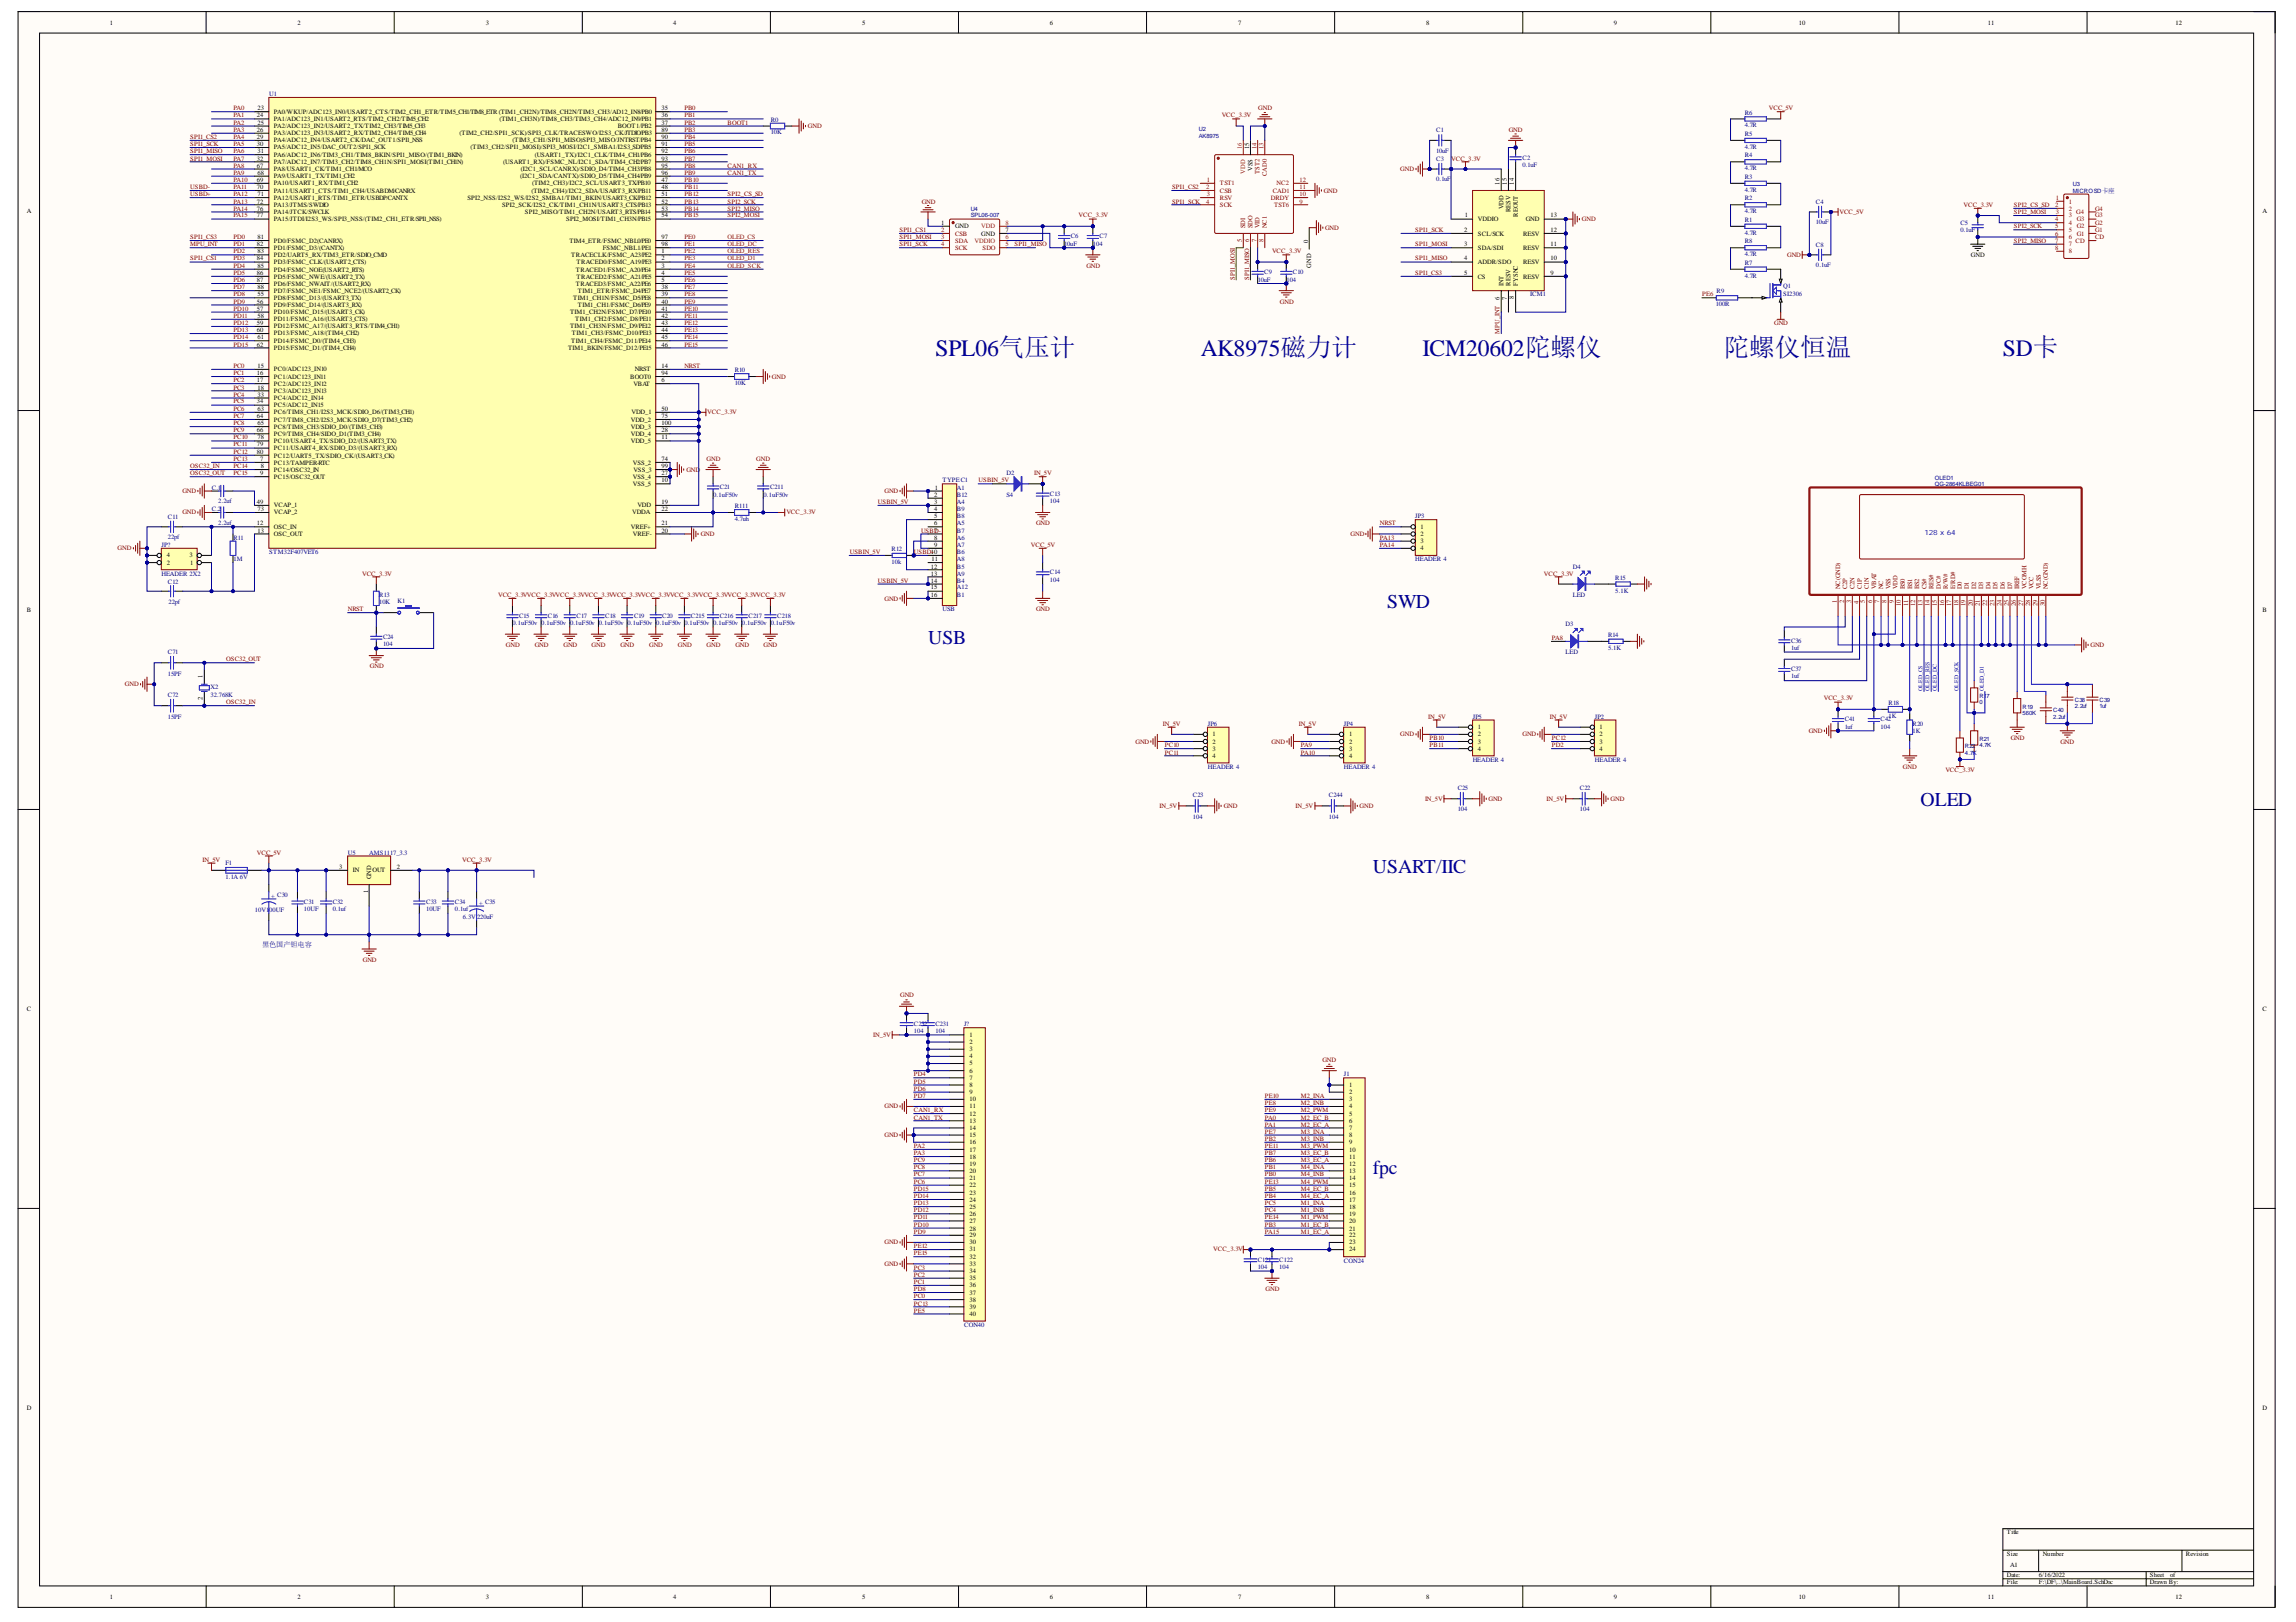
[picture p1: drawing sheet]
<svg xmlns="http://www.w3.org/2000/svg" width="297mm" height="210mm" viewBox="0 0 297 210" stroke-linecap="round" stroke-linejoin="round" font-family="sans-serif">
<defs><g id="words">
<text font-size="3.3" fill="#000080" x="223" y="46.1">陀螺仪恒温</text>
<g font-size="3" fill="#000080">
<text x="121" y="46.1">SPL06气压计</text>
<text x="155.4" y="46.1">AK8975磁力计</text>
<text x="184" y="46.1">ICM20602陀螺仪</text>
<text x="259.1" y="46.1">SD卡</text>
</g>
<g font-size="2.5" fill="#000080">
<text x="120.1" y="83.4">USB</text>
<text x="179.5" y="78.7">SWD</text>
<text x="248.5" y="104.2">OLED</text>
<text x="177.6" y="113">USART/IIC</text>
<text x="177.6" y="151.9">fpc</text>
</g>
<text font-size=".9" fill="#00f" x="249" y="69.3">128 x 64</text>
<text font-size=".9" fill="#000080" x="33.9" y="122.6">黑色国产钽电容</text>
<g font-size=".8">
<text x="14.2" y="3.2">1</text>
<text x="38.5" y="3.2">2</text>
<text x="62.8" y="3.2">3</text>
<text x="87.1" y="3.2">4</text>
<text x="111.5" y="3.2">5</text>
<text x="135.8" y="3.2">6</text>
<text x="160.2" y="3.2">7</text>
<text x="184.5" y="3.2">8</text>
<text x="208.8" y="3.2">9</text>
<text x="232.7" y="3.2">10</text>
<text x="257.2" y="3.2">11</text>
<text x="281.4" y="3.2">12</text>
<text x="33.2" y="15.2">24</text>
<text x="33.2" y="17.1">26</text>
<text x="33.2" y="18">29</text>
<text x="33.3" y="14.3">23</text>
<text x="33.3" y="16.1">25</text>
<text x="35.4" y="14.8">PA0/WKUP/ADC123_IN0/USART2_CTS/TIM2_CH1_ETR/TIM5_CH1/TIM8_ETR(TIM1_CH2N)/TIM8_CH2N/TIM3_CH3/AD12_IN8/PB0</text>
<text x="35.4" y="15.6">PA1/ADC123_IN1/USART2_RTS/TIM2_CH2/TIM5_CH2</text>
<text x="35.4" y="16.5">PA2/ADC123_IN2/USART2_TX/TIM2_CH3/TIM5_CH3</text>
<text x="35.4" y="17.5">PA3/ADC123_IN3/USART2_RX/TIM2_CH4/TIM5_CH4</text>
<text x="59.5" y="17.5">(TIM2_CH2/SPI1_SCK)/SPI3_CLK/TRACESWO/I2S3_CK/JTDIO/PB3</text>
<text x="64.6" y="15.6">(TIM1_CH3N)/TIM8_CH3/TIM3_CH4/ADC12_IN9/PB1</text>
<text x="79.9" y="16.5">BOOT1/PB2</text>
<text x="85.6" y="14.3">35</text>
<text x="85.6" y="15.2">36</text>
<text x="85.6" y="16.1">37</text>
<text x="85.6" y="17.1">89</text>
<text x="85.6" y="18">90</text>
<text x="33.2" y="18.9">30</text>
<text x="33.2" y="20.8">32</text>
<text x="33.2" y="21.7">67</text>
<text x="33.2" y="23.6">69</text>
<text x="33.3" y="19.8">31</text>
<text x="33.3" y="22.6">68</text>
<text x="35.4" y="18.4">PA4/ADC12_IN4/USART2_CK/DAC_OUT1/SPI1_NSS</text>
<text x="35.4" y="19.3">PA5/ADC12_IN5/DAC_OUT2/SPI1_SCK</text>
<text x="35.4" y="20.3">PA6/ADC12_IN6/TIM3_CH1/TIM8_BKIN/SPI1_MISO/(TIM1_BKIN)</text>
<text x="35.4" y="21.2">PA7/ADC12_IN7/TIM3_CH2/TIM8_CH1N/SPI1_MOSI(TIM1_CH1N)</text>
<text x="35.4" y="22.1">PA8/USART1_CK/TIM1_CH1/MCO</text>
<text x="35.4" y="23.1">PA9/USART1_TX/TIM1_CH2</text>
<text x="35.4" y="24">PA10/USART1_RX/TIM1_CH2</text>
<text x="60.9" y="19.3">(TIM3_CH2/SPI1_MOSI)/SPI3_MOSI/I2C1_SMBA1/I2S3_SD/PB5</text>
<text x="65.1" y="21.2">(USART1_RX)/FSMC_NL/I2C1_SDA/TIM4_CH2/PB7</text>
<text x="66.3" y="18.4">(TIM3_CH1/SPI1_MISO)SPI3_MISO/JNTRST/PB4</text>
<text x="67.3" y="23.1">(I2C1_SDA/CANTX)/SDIO_D5/TIM4_CH4/PB9</text>
<text x="67.4" y="22.1">(I2C1_SCL/CANRX)/SDIO_D4/TIM4_CH3/PB8</text>
<text x="68.8" y="24">(TIM2_CH3)/I2C2_SCL/USART3_TX/PB10</text>
<text x="69.2" y="20.3">(USART1_TX)/I2C1_CLK/TIM4_CH1/PB6</text>
<text x="85.6" y="18.9">91</text>
<text x="85.6" y="19.8">92</text>
<text x="85.6" y="20.8">93</text>
<text x="85.6" y="21.7">95</text>
<text x="85.6" y="22.6">96</text>
<text x="85.6" y="23.6">47</text>
<text x="161.6" y="19.3" transform="rotate(-90 161.6 19.3)">15</text>
<text x="162" y="22.1" transform="rotate(-90 162 22.1)">VSS</text>
<text x="194" y="23.9" transform="rotate(-90 194 23.9)">16</text>
<text x="194.9" y="23.9" transform="rotate(-90 194.9 23.9)">15</text>
<text x="195.9" y="23.9" transform="rotate(-90 195.9 23.9)">14</text>
<text x="3.5" y="27.6">A</text>
<text x="33.2" y="24.5">70</text>
<text x="33.2" y="26.3">72</text>
<text x="33.2" y="27.3">76</text>
<text x="33.2" y="28.1">77</text>
<text x="33.3" y="25.4">71</text>
<text x="35.4" y="24.9">PA11/USART1_CTS/TIM1_CH4/USABDM/CANRX</text>
<text x="35.4" y="25.8">PA12/USART1_RTS/TIM1_ETR/USBDP/CANTX</text>
<text x="35.4" y="26.8">PA13/JTMS/SWDIO</text>
<text x="35.4" y="27.7">PA14/JTCK/SWCLK</text>
<text x="35.4" y="28.6">PA15/JTDI/I2S3_WS/SPI3_NSS/(TIM2_CH1_ETR/SPI1_NSS)</text>
<text x="60.5" y="25.8">SPI2_NSS/I2S2_WS/I2S2_SMBA1/TIM1_BKIN/USART3_CK/PB12</text>
<text x="64.9" y="26.8">SPI2_SCK/I2S2_CK/TIM1_CH1N/USART3_CTS/PB13</text>
<text x="67.9" y="27.7">SPI2_MISO/TIM1_CH2N/USART3_RTS/PB14</text>
<text x="68.8" y="24.9">(TIM2_CH4)/I2C2_SDA/USART3_RX/PB11</text>
<text x="73.2" y="28.6">SPI2_MOSI/TIM1_CH3N/PB15</text>
<text x="85.6" y="24.5">48</text>
<text x="85.6" y="25.4">51</text>
<text x="85.6" y="26.3">52</text>
<text x="85.6" y="27.3">53</text>
<text x="85.6" y="28.1">54</text>
<text x="121.8" y="29.1">1</text>
<text x="123.6" y="29.6">GND</text>
<text x="130.1" y="30">7</text>
<text x="189.4" y="30">2</text>
<text x="189.5" y="28.1">1</text>
<text x="191.2" y="28.6">VDDIO</text>
<text x="194.5" y="27.1" transform="rotate(-90 194.5 27.1)">VDD</text>
<text x="195.4" y="27.4" transform="rotate(-90 195.4 27.4)">RESV</text>
<text x="196.4" y="28" transform="rotate(-90 196.4 28)">REOUT</text>
<text x="197.4" y="28.6">GND</text>
<text x="200.6" y="28.1">13</text>
<text x="200.6" y="30">12</text>
<text x="292.7" y="27.6">A</text>
<text x="33.2" y="31.8">82</text>
<text x="33.2" y="33.7">84</text>
<text x="33.2" y="35.6">86</text>
<text x="33.3" y="30.9">81</text>
<text x="33.3" y="32.8">83</text>
<text x="33.3" y="34.6">85</text>
<text x="35.4" y="31.4">PD0/FSMC_D2(CANRX)</text>
<text x="35.4" y="32.3">PD1/FSMC_D3/(CANTX)</text>
<text x="35.4" y="33.3">PD2/UART5_RX/TIM3_ETR/SDIO_CMD</text>
<text x="35.4" y="34.2">PD3/FSMC_CLK/(USART2_CTS)</text>
<text x="35.4" y="35.1">PD4/FSMC_NOE(USART2_RTS)</text>
<text x="73.7" y="31.4">TIM4_ETR/FSMC_NBL0/PE0</text>
<text x="73.9" y="33.3">TRACECLK/FSMC_A23/PE2</text>
<text x="74.5" y="35.1">TRACED1/FSMC_A20/PE4</text>
<text x="74.6" y="34.2">TRACED0/FSMC_A19/PE3</text>
<text x="78" y="32.3">FSMC_NBL1/PE1</text>
<text x="85.6" y="30.9">97</text>
<text x="85.6" y="31.8">98</text>
<text x="85.6" y="32.8">1</text>
<text x="85.6" y="33.7">2</text>
<text x="85.6" y="34.6">3</text>
<text x="85.6" y="35.6">4</text>
<text x="126.9" y="30.5">GND</text>
<text x="169.2" y="31.5" transform="rotate(-90 169.2 31.5)">0</text>
<text x="169.6" y="34.6" transform="rotate(-90 169.6 34.6)">GND</text>
<text x="189.4" y="35.6">5</text>
<text x="189.4" y="33.7">4</text>
<text x="189.4" y="31.8">3</text>
<text x="191.2" y="34.2">ADDR/SDO</text>
<text x="191.2" y="32.3">SDA/SDI</text>
<text x="191.2" y="30.5">SCL/SCK</text>
<text x="197" y="30.5">RESV</text>
<text x="197" y="32.3">RESV</text>
<text x="197" y="34.2">RESV</text>
<text x="200.6" y="31.8">11</text>
<text x="200.6" y="33.7">10</text>
<text x="200.6" y="35.6">9</text>
<text x="255" y="33.3">GND</text>
<text x="33.2" y="36.5">87</text>
<text x="33.2" y="39.3">56</text>
<text x="33.2" y="40.2">57</text>
<text x="33.3" y="37.4">88</text>
<text x="33.3" y="38.3">55</text>
<text x="33.3" y="41.1">58</text>
<text x="35.4" y="36.1">PD5/FSMC_NWE/(USART2_TX)</text>
<text x="35.4" y="37">PD6/FSMC_NWAIT/(USART2_RX)</text>
<text x="35.4" y="37.9">PD7/FSMC_NE1/FSMC_NCE2/(USART2_CK)</text>
<text x="35.4" y="38.9">PD8/FSMC_D13/(USART3_TX)</text>
<text x="35.4" y="39.7">PD9/FSMC_D14/(USART3_RX)</text>
<text x="35.4" y="40.6">PD10/FSMC_D15/(USART3_CK)</text>
<text x="35.4" y="41.6">PD11/FSMC_A16/(USART3_CTS)</text>
<text x="73.7" y="40.6">TIM1_CH2N/FSMC_D7/PE10</text>
<text x="74.2" y="38.9">TIM1_CH1N/FSMC_D5/PE8</text>
<text x="74.4" y="41.6">TIM1_CH2/FSMC_D8/PE11</text>
<text x="74.5" y="37">TRACED3/FSMC_A22/PE6</text>
<text x="74.6" y="36.1">TRACED2/FSMC_A21/PE5</text>
<text x="74.8" y="37.9">TIM1_ETR/FSMC_D4/PE7</text>
<text x="74.8" y="39.7">TIM1_CH1/FSMC_D6/PE9</text>
<text x="85.6" y="36.5">5</text>
<text x="85.6" y="37.4">38</text>
<text x="85.6" y="38.3">39</text>
<text x="85.6" y="39.3">40</text>
<text x="85.6" y="40.2">41</text>
<text x="85.6" y="41.1">42</text>
<text x="191.2" y="36.1">CS</text>
<text x="194" y="38.8" transform="rotate(-90 194 38.8)">6</text>
<text x="194.5" y="37" transform="rotate(-90 194.5 37)">INT</text>
<text x="194.9" y="38.8" transform="rotate(-90 194.9 38.8)">7</text>
<text x="195.4" y="37" transform="rotate(-90 195.4 37)">RESV</text>
<text x="195.9" y="38.7" transform="rotate(-90 195.9 38.7)">8</text>
<text x="196.4" y="37" transform="rotate(-90 196.4 37)">FYSNC</text>
<text x="197" y="36.1">RESV</text>
<text x="33.2" y="42.1">59</text>
<text x="33.2" y="43">60</text>
<text x="33.2" y="44.9">62</text>
<text x="33.3" y="43.9">61</text>
<text x="33.3" y="47.6">15</text>
<text x="35.4" y="42.5">PD12/FSMC_A17/(USART3_RTS/TIM4_CH1)</text>
<text x="35.4" y="43.4">PD13/FSMC_A18/(TIM4_CH2)</text>
<text x="35.4" y="44.3">PD14/FSMC_D0/(TIM4_CH3)</text>
<text x="35.4" y="45.3">PD15/FSMC_D1/(TIM4_CH4)</text>
<text x="73.5" y="45.3">TIM1_BKIN/FSMC_D12/PE15</text>
<text x="73.7" y="42.5">TIM1_CH3N/FSMC_D9/PE12</text>
<text x="73.9" y="44.3">TIM1_CH4/FSMC_D11/PE14</text>
<text x="74" y="43.4">TIM1_CH3/FSMC_D10/PE13</text>
<text x="85.6" y="42.1">43</text>
<text x="85.6" y="43">44</text>
<text x="85.6" y="43.9">45</text>
<text x="85.6" y="44.9">46</text>
<text x="85.6" y="47.6">14</text>
<text x="33.2" y="48.6">16</text>
<text x="33.2" y="49.5">17</text>
<text x="33.2" y="52.2">34</text>
<text x="33.3" y="50.4">18</text>
<text x="33.3" y="51.4">33</text>
<text x="33.3" y="53.1">63</text>
<text x="35.4" y="48.1">PC0/ADC123_IN10</text>
<text x="35.4" y="49">PC1/ADC123_IN11</text>
<text x="35.4" y="49.9">PC2/ADC123_IN12</text>
<text x="35.4" y="50.9">PC3/ADC123_IN13</text>
<text x="35.4" y="51.8">PC4/ADC12_IN14</text>
<text x="35.4" y="52.7">PC5/ADC12_IN15</text>
<text x="35.4" y="53.6">PC6/TIM8_CH1/I2S3_MCK/SDIO_D6/(TIM3_CH1)</text>
<text x="81.5" y="49">BOOT0</text>
<text x="81.7" y="53.6">VDD_1</text>
<text x="81.9" y="49.9">VBAT</text>
<text x="82.1" y="48.1">NRST</text>
<text x="85.6" y="48.6">94</text>
<text x="85.6" y="49.5">6</text>
<text x="85.6" y="53.1">50</text>
<text x="33.2" y="54.1">64</text>
<text x="33.2" y="55.9">66</text>
<text x="33.2" y="57.8">79</text>
<text x="33.2" y="58.7">80</text>
<text x="33.3" y="55">65</text>
<text x="33.3" y="56.8">78</text>
<text x="33.7" y="59.6">7</text>
<text x="35.4" y="54.6">PC7/TIM8_CH2/I2S3_MCK/SDIO_D7(TIM3_CH2)</text>
<text x="35.4" y="55.5">PC8/TIM8_CH3/SDIO_D0/(TIM3_CH3)</text>
<text x="35.4" y="56.4">PC9/TIM8_CH4/SIDO_D1(TIM3_CH4)</text>
<text x="35.4" y="57.4">PC10/USART4_TX/SDIO_D2/(USART3_TX)</text>
<text x="35.4" y="58.3">PC11/USART4_RX/SDIO_D3/(USART3_RX)</text>
<text x="35.4" y="59.2">PC12/UART5_TX/SDIO_CK/(USART3_CK)</text>
<text x="81.6" y="54.6">VDD_2</text>
<text x="81.6" y="55.5">VDD_3</text>
<text x="81.6" y="56.4">VDD_4</text>
<text x="81.6" y="57.4">VDD_5</text>
<text x="85.6" y="54.1">75</text>
<text x="85.6" y="55">100</text>
<text x="85.6" y="55.9">28</text>
<text x="85.6" y="56.8">11</text>
<text x="85.6" y="59.6">74</text>
<text x="33.2" y="65.2">49</text>
<text x="33.7" y="61.5">9</text>
<text x="33.7" y="60.6">8</text>
<text x="35.4" y="60.1">PC13/TAMPER-RTC</text>
<text x="35.4" y="61.1">PC14/OSC32_IN</text>
<text x="35.4" y="62">PC15/OSC32_OUT</text>
<text x="35.4" y="65.6">VCAP_1</text>
<text x="81.9" y="60.1">VSS_2</text>
<text x="81.9" y="62">VSS_4</text>
<text x="81.9" y="62.9">VSS_5</text>
<text x="81.9" y="61.1">VSS_3</text>
<text x="82.5" y="65.6">VDD</text>
<text x="85.6" y="60.6">99</text>
<text x="85.6" y="61.5">27</text>
<text x="85.6" y="62.4">10</text>
<text x="85.6" y="65.2">19</text>
<text x="120.8" y="64.3">2</text>
<text x="120.8" y="65.2">3</text>
<text x="120.9" y="63.4">1</text>
<text x="33.2" y="68">12</text>
<text x="33.3" y="66.1">73</text>
<text x="33.3" y="68.9">13</text>
<text x="35.4" y="66.6">VCAP_2</text>
<text x="35.4" y="68.4">OSC_IN</text>
<text x="35.4" y="69.4">OSC_OUT</text>
<text x="81.6" y="68.4">VREF+</text>
<text x="81.8" y="66.6">VDDA</text>
<text x="81.9" y="69.4">VREF-</text>
<text x="85.6" y="66.1">22</text>
<text x="85.6" y="68">21</text>
<text x="85.6" y="68.9">20</text>
<text x="120.8" y="66.1">4</text>
<text x="120.8" y="67.1">5</text>
<text x="120.8" y="68">6</text>
<text x="120.8" y="69.9">8</text>
<text x="120.8" y="70.8">9</text>
<text x="183.8" y="68.4">1</text>
<text x="183.8" y="69.4">2</text>
<text x="183.8" y="70.3">3</text>
<text x="183.8" y="71.2">4</text>
<text x="21.6" y="73.1">2</text>
<text x="21.6" y="72.1">4</text>
<text x="24.5" y="72.1">3</text>
<text x="24.6" y="73.1">1</text>
<text x="120.4" y="73.6">12</text>
<text x="120.4" y="74.5">13</text>
<text x="120.4" y="75.4">14</text>
<text x="120.4" y="76.3">15</text>
<text x="120.4" y="77.2">16</text>
<text x="120.5" y="72.6">11</text>
<text x="3.5" y="79.2">B</text>
<text x="292.7" y="79.2">B</text>
<text x="26.2" y="87.8" transform="rotate(-90 26.2 87.8)">1</text>
<text x="26.2" y="90.6" transform="rotate(-90 26.2 90.6)">2</text>
<text x="156.9" y="95.3">1</text>
<text x="174.5" y="95.3">1</text>
<text x="191.2" y="94.4">1</text>
<text x="191.2" y="95.3">2</text>
<text x="206.9" y="94.4">1</text>
<text x="206.9" y="95.3">2</text>
<text x="156.9" y="96.2">2</text>
<text x="156.9" y="97.1">3</text>
<text x="156.9" y="98.1">4</text>
<text x="174.5" y="96.2">2</text>
<text x="174.5" y="97.1">3</text>
<text x="174.5" y="98.1">4</text>
<text x="191.2" y="96.2">3</text>
<text x="191.2" y="97.1">4</text>
<text x="206.9" y="96.2">3</text>
<text x="206.9" y="97.1">4</text>
<text x="43.9" y="112.4">3</text>
<text x="45.7" y="112.9">IN</text>
<text x="48" y="113.8" transform="rotate(-90 48 113.8)">GND</text>
<text x="48.2" y="112.9">OUT</text>
<text x="51.3" y="112.4">2</text>
<text x="47.6" y="115.6" transform="rotate(-90 47.6 115.6)">1</text>
<text x="3.5" y="130.9">C</text>
<text x="292.7" y="130.9">C</text>
<text x="125.4" y="134.2">1</text>
<text x="125.4" y="135.2">2</text>
<text x="125.4" y="136">3</text>
<text x="125.4" y="136.9">4</text>
<text x="125.4" y="137.9">5</text>
<text x="125.4" y="138.8">6</text>
<text x="125.4" y="139.7">7</text>
<text x="125.4" y="140.7">8</text>
<text x="125.4" y="141.6">9</text>
<text x="125.4" y="142.5">10</text>
<text x="125.4" y="143.4">11</text>
<text x="174.5" y="140.7">1</text>
<text x="174.5" y="141.6">2</text>
<text x="174.5" y="142.5">3</text>
<text x="174.5" y="143.4">4</text>
<text x="125.4" y="144.4">12</text>
<text x="125.4" y="145.3">13</text>
<text x="125.4" y="146.2">14</text>
<text x="125.4" y="147.2">15</text>
<text x="125.4" y="148.1">16</text>
<text x="125.4" y="149">17</text>
<text x="125.4" y="150">18</text>
<text x="174.5" y="144.4">5</text>
<text x="174.5" y="145.3">6</text>
<text x="174.5" y="146.2">7</text>
<text x="174.5" y="147.2">8</text>
<text x="174.5" y="148.1">9</text>
<text x="174.5" y="149">10</text>
<text x="174.5" y="150">11</text>
<text x="125.4" y="150.9">19</text>
<text x="125.4" y="151.8">20</text>
<text x="125.4" y="152.7">21</text>
<text x="125.4" y="153.7">22</text>
<text x="125.4" y="154.6">23</text>
<text x="125.4" y="155.5">24</text>
<text x="174.5" y="150.9">12</text>
<text x="174.5" y="151.8">13</text>
<text x="174.5" y="152.7">14</text>
<text x="174.5" y="153.7">15</text>
<text x="174.5" y="154.6">16</text>
<text x="174.5" y="155.5">17</text>
<text x="125.4" y="156.5">25</text>
<text x="125.4" y="157.4">26</text>
<text x="125.4" y="158.3">27</text>
<text x="125.4" y="159.2">28</text>
<text x="125.4" y="160.1">29</text>
<text x="125.4" y="161">30</text>
<text x="125.4" y="161.9">31</text>
<text x="174.5" y="156.5">18</text>
<text x="174.5" y="157.4">19</text>
<text x="174.5" y="158.3">20</text>
<text x="174.5" y="159.2">21</text>
<text x="174.5" y="160.1">22</text>
<text x="174.5" y="161">23</text>
<text x="174.5" y="161.9">24</text>
<text x="125.4" y="162.9">32</text>
<text x="125.4" y="163.8">33</text>
<text x="125.4" y="164.7">34</text>
<text x="125.4" y="165.7">35</text>
<text x="125.4" y="166.6">36</text>
<text x="125.4" y="167.5">37</text>
<text x="125.4" y="168.5">38</text>
<text x="125.4" y="169.4">39</text>
<text x="125.4" y="170.3">40</text>
<text x="3.5" y="182.5">D</text>
<text x="292.7" y="182.5">D</text>
<text x="259.6" y="198.5">Title</text>
<text x="259.6" y="201.3">Size</text>
<text x="260" y="202.8">A1</text>
<text x="264.3" y="201.3">Number</text>
<text x="282.8" y="201.3">Revision</text>
<text x="14.2" y="206.9">1</text>
<text x="38.5" y="206.9">2</text>
<text x="62.8" y="206.9">3</text>
<text x="87.1" y="206.9">4</text>
<text x="111.5" y="206.9">5</text>
<text x="135.8" y="206.9">6</text>
<text x="160.2" y="206.9">7</text>
<text x="184.5" y="206.9">8</text>
<text x="208.8" y="206.9">9</text>
<text x="232.7" y="206.9">10</text>
<text x="257.2" y="206.9">11</text>
<text x="259.6" y="204.1">Date:</text>
<text x="259.6" y="205">File:</text>
<text x="263.8" y="204.1">6/16/2022</text>
<text x="263.8" y="205">F:\DF\..\MainBoard.SchDoc</text>
<text x="278.1" y="204.1">Sheet</text>
<text x="278.1" y="205">Drawn By:</text>
<text x="280.8" y="204.1">of</text>
<text x="281.4" y="206.9">12</text>
</g>
<g font-size=".8" fill="#800000">
<text x="24.6" y="18">SPI1_CS2</text>
<text x="30.2" y="17.1">PA3</text>
<text x="30.2" y="16.1">PA2</text>
<text x="30.2" y="15.2">PA1</text>
<text x="30.2" y="14.3">PA0</text>
<text x="30.2" y="18">PA4</text>
<text x="88.5" y="14.3">PB0</text>
<text x="88.5" y="15.2">PB1</text>
<text x="88.5" y="16.1">PB2</text>
<text x="88.5" y="17.1">PB3</text>
<text x="88.5" y="18">PB4</text>
<text x="94.1" y="16.1">BOOT1</text>
<text x="104.5" y="16.5">GND</text>
<text x="158.1" y="15.2">VCC_3.3V</text>
<text x="162.8" y="14.3">GND</text>
<text x="195.2" y="17.1">GND</text>
<text x="228.8" y="14.3">VCC_5V</text>
<text x="24.6" y="19.8">SPI1_MISO</text>
<text x="24.6" y="18.9">SPI1_SCK</text>
<text x="24.6" y="20.8">SPI1_MOSI</text>
<text x="30.2" y="18.9">PA5</text>
<text x="30.2" y="19.8">PA6</text>
<text x="30.2" y="20.8">PA7</text>
<text x="30.2" y="21.7">PA8</text>
<text x="30.2" y="22.6">PA9</text>
<text x="30.2" y="23.6">PA10</text>
<text x="88.5" y="23.6">PB10</text>
<text x="88.5" y="18.9">PB5</text>
<text x="88.5" y="19.8">PB6</text>
<text x="88.5" y="20.8">PB7</text>
<text x="88.5" y="21.7">PB8</text>
<text x="88.5" y="22.6">PB9</text>
<text x="94.1" y="22.6">CAN1_TX</text>
<text x="94.1" y="21.7">CAN1_RX</text>
<text x="181.1" y="22.1">GND</text>
<text x="187.7" y="20.8">VCC_3.3V</text>
<text x="24.6" y="25.4">USBD+</text>
<text x="24.6" y="24.5">USBD-</text>
<text x="30.2" y="28.1">PA15</text>
<text x="30.2" y="24.5">PA11</text>
<text x="30.2" y="25.4">PA12</text>
<text x="30.2" y="26.3">PA13</text>
<text x="30.2" y="27.3">PA14</text>
<text x="88.5" y="24.5">PB11</text>
<text x="88.5" y="25.4">PB12</text>
<text x="88.5" y="26.3">PB13</text>
<text x="88.5" y="27.3">PB14</text>
<text x="88.5" y="28.1">PB15</text>
<text x="94.1" y="25.4">SPI2_CS_SD</text>
<text x="116.4" y="30">SPI1_CS1</text>
<text x="119.2" y="26.3">GND</text>
<text x="139.5" y="28.1">VCC_3.3V</text>
<text x="151.6" y="26.3">SPI1_SCK</text>
<text x="151.6" y="24.5">SPI1_CS2</text>
<text x="171.3" y="24.9">GND</text>
<text x="171.4" y="29.7">GND</text>
<text x="183.1" y="30">SPI1_SCK</text>
<text x="204.7" y="28.6">GND</text>
<text x="238" y="27.7">VCC_5V</text>
<text x="254" y="26.8">VCC_3.3V</text>
<text x="260.6" y="26.8">SPI2_CS_SD</text>
<text x="260.6" y="27.7">SPI2_MOSI</text>
<text x="24.6" y="33.7">SPI1_CS1</text>
<text x="24.6" y="30.9">SPI1_CS3</text>
<text x="24.6" y="31.8">MPU_INT</text>
<text x="30.2" y="30.9">PD0</text>
<text x="30.2" y="31.8">PD1</text>
<text x="30.2" y="32.8">PD2</text>
<text x="30.2" y="33.7">PD3</text>
<text x="30.2" y="34.6">PD4</text>
<text x="30.2" y="35.6">PD5</text>
<text x="88.5" y="35.6">PE5</text>
<text x="88.5" y="30.9">PE0</text>
<text x="88.5" y="31.8">PE1</text>
<text x="88.5" y="32.8">PE2</text>
<text x="88.5" y="33.7">PE3</text>
<text x="88.5" y="34.6">PE4</text>
<text x="116.4" y="31.8">SPI1_SCK</text>
<text x="116.4" y="30.9">SPI1_MOSI</text>
<text x="131.2" y="31.8">SPI1_MISO</text>
<text x="140.6" y="34.6">GND</text>
<text x="164.6" y="32.8">VCC_3.3V</text>
<text x="183.1" y="31.8">SPI1_MOSI</text>
<text x="183.1" y="33.7">SPI1_MISO</text>
<text x="183.1" y="35.6">SPI1_CS3</text>
<text x="231.2" y="33.3">GND</text>
<text x="260.6" y="31.4">SPI2_MISO</text>
<text x="30.2" y="36.5">PD6</text>
<text x="30.2" y="37.4">PD7</text>
<text x="30.2" y="38.3">PD8</text>
<text x="30.2" y="39.3">PD9</text>
<text x="30.2" y="40.2">PD10</text>
<text x="30.2" y="41.1">PD11</text>
<text x="88.5" y="36.5">PE6</text>
<text x="88.5" y="37.4">PE7</text>
<text x="88.5" y="38.3">PE8</text>
<text x="88.5" y="39.3">PE9</text>
<text x="88.5" y="40.2">PE10</text>
<text x="88.5" y="41.1">PE11</text>
<text x="159.7" y="36.2" transform="rotate(-90 159.7 36.2)">SPI1_MOSI</text>
<text x="161.6" y="36.2" transform="rotate(-90 161.6 36.2)">SPI1_MISO</text>
<text x="165.6" y="39.3">GND</text>
<text x="220.2" y="38.3">PE6</text>
<text x="30.2" y="43">PD13</text>
<text x="30.2" y="43.9">PD14</text>
<text x="30.2" y="44.9">PD15</text>
<text x="30.2" y="42.1">PD12</text>
<text x="30.2" y="47.6">PC0</text>
<text x="88.5" y="47.6">NRST</text>
<text x="88.5" y="43.9">PE14</text>
<text x="88.5" y="44.9">PE15</text>
<text x="88.5" y="42.1">PE12</text>
<text x="88.5" y="43">PE13</text>
<text x="194" y="43.2" transform="rotate(-90 194 43.2)">MPU_INT</text>
<text x="229.5" y="42.1">GND</text>
<text x="30.2" y="49.5">PC2</text>
<text x="30.2" y="50.4">PC3</text>
<text x="30.2" y="51.4">PC4</text>
<text x="30.2" y="52.2">PC5</text>
<text x="30.2" y="48.6">PC1</text>
<text x="30.2" y="53.1">PC6</text>
<text x="91.5" y="53.6">VCC_3.3V</text>
<text x="99.9" y="49">GND</text>
<text x="30.2" y="54.1">PC7</text>
<text x="30.2" y="55">PC8</text>
<text x="30.2" y="55.9">PC9</text>
<text x="30.2" y="56.8">PC10</text>
<text x="30.2" y="57.8">PC11</text>
<text x="30.2" y="58.7">PC12</text>
<text x="30.2" y="59.6">PC13</text>
<text x="91.4" y="59.6">GND</text>
<text x="97.8" y="59.6">GND</text>
<text x="23.6" y="63.8">GND</text>
<text x="24.6" y="61.5">OSC32_OUT</text>
<text x="24.6" y="60.6">OSC32_IN</text>
<text x="30.2" y="60.6">PC14</text>
<text x="30.2" y="61.5">PC15</text>
<text x="88.8" y="61.1">GND</text>
<text x="113.6" y="65.2">USBIN_5V</text>
<text x="114.4" y="63.8">GND</text>
<text x="126.6" y="62.4">USBIN_5V</text>
<text x="133.8" y="61.5">IN_5V</text>
<text x="15.2" y="71.2">GND</text>
<text x="23.6" y="66.6">GND</text>
<text x="90.7" y="69.4">GND</text>
<text x="101.7" y="66.6">VCC_3.3V</text>
<text x="109.9" y="71.7">USBIN_5V</text>
<text x="118.2" y="71.7">USBD10</text>
<text x="119.2" y="68.9">USB7</text>
<text x="120.4" y="71.7">+</text>
<text x="120.9" y="68.9">D-</text>
<text x="133.4" y="70.8">VCC_5V</text>
<text x="134" y="68">GND</text>
<text x="174.7" y="69.4">GND</text>
<text x="178.5" y="69.9">PA13</text>
<text x="178.5" y="70.8">PA14</text>
<text x="178.5" y="68">NRST</text>
<text x="46.9" y="74.5">VCC_3.3V</text>
<text x="64.4" y="77.2">VCC_3.3VVCC_3.3VVCC_3.3VVCC_3.3VVCC_3.3VVCC_3.3VVCC_3.3VVCC_3.3VVCC_3.3VVCC_3.3V</text>
<text x="113.6" y="75.4">USBIN_5V</text>
<text x="114.4" y="77.7">GND</text>
<text x="199.7" y="74.5">VCC_3.3V</text>
<text x="45" y="79.1">NRST</text>
<text x="65.5" y="83.7">GND</text>
<text x="69.2" y="83.7">GND</text>
<text x="72.9" y="83.7">GND</text>
<text x="76.5" y="83.7">GND</text>
<text x="80.3" y="83.7">GND</text>
<text x="84" y="83.7">GND</text>
<text x="87.7" y="83.7">GND</text>
<text x="91.4" y="83.7">GND</text>
<text x="95.1" y="83.7">GND</text>
<text x="98.8" y="83.7">GND</text>
<text x="134" y="79.1">GND</text>
<text x="200.8" y="82.8">PA8</text>
<text x="270.4" y="83.7">GND</text>
<text x="16.2" y="88.8">GND</text>
<text x="29.3" y="85.6">OSC32_OUT</text>
<text x="47.9" y="86.5">GND</text>
<text x="29.3" y="91.1">OSC32_IN</text>
<text x="150.4" y="93.9">IN_5V</text>
<text x="168" y="93.9">IN_5V</text>
<text x="181.1" y="95.3">GND</text>
<text x="184.8" y="93">IN_5V</text>
<text x="185" y="95.8">PB10</text>
<text x="197" y="95.3">GND</text>
<text x="200.5" y="93">IN_5V</text>
<text x="200.8" y="95.8">PC12</text>
<text x="234" y="94.9">GND</text>
<text x="235.9" y="90.6">VCC_3.3V</text>
<text x="260.1" y="95.8">GND</text>
<text x="146.9" y="96.2">GND</text>
<text x="150.7" y="96.7">PC10</text>
<text x="150.7" y="97.7">PC11</text>
<text x="164.5" y="96.2">GND</text>
<text x="168.3" y="96.7">PA9</text>
<text x="168.3" y="97.7">PA10</text>
<text x="185" y="96.7">PB11</text>
<text x="200.8" y="96.7">PD2</text>
<text x="246.2" y="99.5">GND</text>
<text x="251.7" y="99.9">VCC_3.3V</text>
<text x="266.6" y="96.2">GND</text>
<text x="150" y="104.6">IN_5V</text>
<text x="158.3" y="104.6">GND</text>
<text x="167.6" y="104.6">IN_5V</text>
<text x="175.9" y="104.6">GND</text>
<text x="184.4" y="103.7">IN_5V</text>
<text x="192.6" y="103.7">GND</text>
<text x="200.1" y="103.7">IN_5V</text>
<text x="208.4" y="103.7">GND</text>
<text x="26.2" y="111.5">IN_5V</text>
<text x="33.2" y="110.6">VCC_5V</text>
<text x="59.8" y="111.5">VCC_3.3V</text>
<text x="46.9" y="124.4">GND</text>
<text x="116.5" y="129.1">GND</text>
<text x="113" y="134.2">IN_5V</text>
<text x="171.1" y="137.4">GND</text>
<text x="114.4" y="143.4">GND</text>
<text x="118.2" y="144">CAN1_RX</text>
<text x="118.2" y="139.3">PD4</text>
<text x="118.2" y="140.2">PD5</text>
<text x="118.2" y="141.2">PD6</text>
<text x="118.2" y="142.1">PD7</text>
<text x="163.6" y="144">PE9</text>
<text x="163.6" y="143">PE8</text>
<text x="163.6" y="142.1">PE10</text>
<text x="168.3" y="143">M2_INB</text>
<text x="168.3" y="142.1">M2_INA</text>
<text x="168.3" y="144">M2_PWM</text>
<text x="114.4" y="147.2">GND</text>
<text x="118.2" y="144.9">CAN1_TX</text>
<text x="118.2" y="149.4">PA3</text>
<text x="118.2" y="148.5">PA2</text>
<text x="163.6" y="144.9">PA0</text>
<text x="163.6" y="145.8">PA1</text>
<text x="163.6" y="146.7">PE7</text>
<text x="163.6" y="148.5">PE11</text>
<text x="163.6" y="147.7">PB2</text>
<text x="163.6" y="149.4">PB7</text>
<text x="168.3" y="145.8">M2_EC_A</text>
<text x="168.3" y="144.9">M2_EC_B</text>
<text x="168.3" y="149.4">M3_EC_B</text>
<text x="168.3" y="147.7">M3_INB</text>
<text x="168.3" y="146.7">M3_INA</text>
<text x="168.3" y="148.5">M3_PWM</text>
<text x="118.2" y="155.9">PD13</text>
<text x="118.2" y="153.2">PC6</text>
<text x="118.2" y="152.2">PC7</text>
<text x="118.2" y="151.3">PC8</text>
<text x="118.2" y="150.4">PC9</text>
<text x="118.2" y="155">PD14</text>
<text x="118.2" y="154.1">PD15</text>
<text x="163.6" y="153.2">PE13</text>
<text x="163.6" y="152.2">PB0</text>
<text x="163.6" y="151.3">PB1</text>
<text x="163.6" y="155.9">PC5</text>
<text x="163.6" y="155">PB4</text>
<text x="163.6" y="154.1">PB5</text>
<text x="163.6" y="150.4">PB6</text>
<text x="168.3" y="150.4">M3_EC_A</text>
<text x="168.3" y="155">M4_EC_A</text>
<text x="168.3" y="154.1">M4_EC_B</text>
<text x="168.3" y="152.2">M4_INB</text>
<text x="168.3" y="151.3">M4_INA</text>
<text x="168.3" y="153.2">M4_PWM</text>
<text x="168.3" y="155.9">M1_INA</text>
<text x="114.4" y="161">GND</text>
<text x="118.2" y="161.5">PE12</text>
<text x="118.2" y="159.7">PD9</text>
<text x="118.2" y="158.7">PD10</text>
<text x="118.2" y="157.8">PD11</text>
<text x="118.2" y="156.9">PD12</text>
<text x="157" y="161.9">VCC_3.3V</text>
<text x="163.6" y="156.9">PC4</text>
<text x="163.6" y="157.8">PE14</text>
<text x="163.6" y="159.7">PA15</text>
<text x="163.6" y="158.7">PB3</text>
<text x="168.3" y="159.7">M1_EC_A</text>
<text x="168.3" y="158.7">M1_EC_B</text>
<text x="168.3" y="156.9">M1_INB</text>
<text x="168.3" y="157.8">M1_PWM</text>
<text x="114.4" y="163.8">GND</text>
<text x="118.2" y="162.5">PE15</text>
<text x="118.2" y="166.2">PC1</text>
<text x="118.2" y="165.2">PC2</text>
<text x="118.2" y="164.3">PC3</text>
<text x="118.2" y="167.1">PD8</text>
<text x="163.7" y="167.1">GND</text>
<text x="118.2" y="169.9">PE5</text>
<text x="118.2" y="169">PC13</text>
<text x="118.2" y="168">PC0</text>
</g>
<g font-size=".8" fill="#000080">
<text x="34.8" y="12.4">U1</text>
<text x="99.7" y="15.8">R0</text>
<text x="99.7" y="17.4">10K</text>
<text x="155.1" y="17">U2</text>
<text x="155.1" y="17.8">AK8975</text>
<text x="185.8" y="17.1">C1</text>
<text x="225.7" y="14.9">R6</text>
<text x="225.7" y="16.5">4.7R</text>
<text x="225.7" y="17.6">R5</text>
<text x="185.8" y="20.9">C3</text>
<text x="185.8" y="23.5">0.1uF</text>
<text x="185.8" y="19.8">10uF</text>
<text x="197" y="20.7">C2</text>
<text x="197" y="21.6">0.1uF</text>
<text x="225.7" y="19.3">4.7R</text>
<text x="225.7" y="20.4">R4</text>
<text x="225.7" y="22">4.7R</text>
<text x="225.7" y="23.1">R3</text>
<text x="125.6" y="27.4">U4</text>
<text x="125.6" y="28.1">SPL06-007</text>
<text x="225.7" y="24.8">4.7R</text>
<text x="225.7" y="25.9">R2</text>
<text x="225.7" y="27.6">4.7R</text>
<text x="225.7" y="28.7">R1</text>
<text x="234.9" y="26.4">C4</text>
<text x="234.9" y="29">10uF</text>
<text x="253.6" y="29.1">C5</text>
<text x="253.6" y="30">0.1uF</text>
<text x="268.2" y="24.1">U3</text>
<text x="268.2" y="24.9">MICROSD卡座</text>
<text x="137.7" y="31.8">10uF</text>
<text x="138.5" y="30.8">C6</text>
<text x="141.4" y="31.8">104</text>
<text x="142.2" y="30.8">C7</text>
<text x="163.6" y="35.5">C9</text>
<text x="167.3" y="35.5">C10</text>
<text x="225.7" y="31.5">R8</text>
<text x="225.7" y="33.2">4.7R</text>
<text x="225.7" y="34.3">R7</text>
<text x="225.7" y="36">4.7R</text>
<text x="225.7" y="30.4">4.7R</text>
<text x="234.9" y="31.9">C8</text>
<text x="234.9" y="34.5">0.1uF</text>
<text x="162.7" y="36.5">10uF</text>
<text x="166.4" y="36.5">104</text>
<text x="198" y="38.3">ICM1</text>
<text x="222" y="39.6">100R</text>
<text x="222.1" y="37.9">R9</text>
<text x="230.7" y="37.3">Q1</text>
<text x="230.7" y="38.3">SI2306</text>
<text x="95.1" y="48.1">R10</text>
<text x="95.1" y="49.8">10K</text>
<text x="27.4" y="63.4">C.1</text>
<text x="28.2" y="65.1">2.2uf</text>
<text x="92.3" y="64.3">0.1uF50v</text>
<text x="93.1" y="63.3">C21</text>
<text x="95.1" y="65.8">R111</text>
<text x="98.8" y="64.3">0.1uF50v</text>
<text x="99.6" y="63.3">C211</text>
<text x="121.9" y="62.4">TYPE C1</text>
<text x="123.8" y="63.4">A1</text>
<text x="123.8" y="65.2">A4</text>
<text x="123.8" y="64.3">B12</text>
<text x="130.2" y="61.4">D2</text>
<text x="130.2" y="64.4">S4</text>
<text x="135.8" y="64.2">C13</text>
<text x="135.8" y="65.1">104</text>
<text x="250.3" y="62.1">OLED1</text>
<text x="250.3" y="62.9">QG-2864KLBEG01</text>
<text x="20.9" y="70.8">JP?</text>
<text x="21.7" y="67.2">C11</text>
<text x="21.7" y="69.8">22pf</text>
<text x="27.4" y="66.1">C.2</text>
<text x="28.2" y="67.9">2.2uf</text>
<text x="30.2" y="69.9">R11</text>
<text x="34.8" y="71.7">STM32F407VET6</text>
<text x="95.1" y="67.4">4.7uh</text>
<text x="115.4" y="71.3">R12</text>
<text x="123.8" y="68">A5</text>
<text x="123.8" y="69.9">A6</text>
<text x="123.8" y="70.8">A7</text>
<text x="123.8" y="71.7">B6</text>
<text x="123.8" y="68.9">B7</text>
<text x="123.8" y="67.1">B8</text>
<text x="123.8" y="66.1">B9</text>
<text x="183.1" y="67.1">JP3</text>
<text x="20.9" y="74.5">HEADER 2X2</text>
<text x="21.7" y="75.5">C12</text>
<text x="30.2" y="72.6">1M</text>
<text x="49" y="77.2">R13</text>
<text x="115.4" y="73">10k</text>
<text x="123.8" y="72.6">A8</text>
<text x="123.8" y="74.5">A9</text>
<text x="123.8" y="76.3">A12</text>
<text x="123.8" y="77.2">B1</text>
<text x="123.8" y="75.4">B4</text>
<text x="123.8" y="73.6">B5</text>
<text x="135.8" y="74.3">C14</text>
<text x="135.8" y="75.3">104</text>
<text x="183.1" y="72.6">HEADER 4</text>
<text x="203.5" y="73.7">D4</text>
<text x="203.5" y="77.2">LED</text>
<text x="209" y="75">R15</text>
<text x="209" y="76.7">5.1K</text>
<text x="21.8" y="78.1">22pf</text>
<text x="49" y="78.1">10K</text>
<text x="49.6" y="83.6">104</text>
<text x="49.6" y="82.7">C24</text>
<text x="51.4" y="78.1">K1</text>
<text x="66.3" y="80.9">0.1uF50v 0.1uF50v 0.1uF50v 0.1uF50v 0.1uF50v 0.1uF50v 0.1uF50v 0.1uF50v 0.1uF50v 0.1uF50v</text>
<text x="67.1" y="79.9">C15</text>
<text x="70.9" y="79.9">C16</text>
<text x="74.6" y="79.9">C17</text>
<text x="78.3" y="79.9">C18</text>
<text x="82" y="79.9">C19</text>
<text x="85.7" y="79.9">C20</text>
<text x="89.4" y="79.9">C215</text>
<text x="93.1" y="79.9">C216</text>
<text x="96.8" y="79.9">C217</text>
<text x="100.6" y="79.9">C218</text>
<text x="121.9" y="79.1">USB</text>
<text x="202.5" y="81">D3</text>
<text x="208" y="82.4">R14</text>
<text x="231.7" y="83.2">C36</text>
<text x="21.7" y="84.6">C71</text>
<text x="21.7" y="87.4">15PF</text>
<text x="27.2" y="89.2">X2</text>
<text x="202.5" y="84.6">LED</text>
<text x="208" y="84.1">5.1K</text>
<text x="231.7" y="87.8">1uf</text>
<text x="231.7" y="86.8">C37</text>
<text x="231.7" y="84.1">1uf</text>
<text x="21.7" y="90.2">C72</text>
<text x="21.7" y="93">15PF</text>
<text x="27.2" y="90.1">32.768K</text>
<text x="156.3" y="93.9">JP6</text>
<text x="173.9" y="93.9">JP4</text>
<text x="190.5" y="93">JP5</text>
<text x="206.3" y="93">JP2</text>
<text x="238.7" y="94.3">1uf</text>
<text x="238.7" y="93.3">C41</text>
<text x="243.3" y="94.3">104</text>
<text x="243.3" y="93.3">C42</text>
<text x="244.3" y="91.2">R18</text>
<text x="244.3" y="92.9">1K</text>
<text x="247.4" y="93.9">R20</text>
<text x="247.4" y="94.9">1K</text>
<text x="256.1" y="95.9">R21</text>
<text x="256.1" y="90.4">R17</text>
<text x="256.1" y="91.1">0</text>
<text x="261.7" y="91.7">R19</text>
<text x="261.7" y="92.6">560K</text>
<text x="265.6" y="92.2">C40</text>
<text x="265.6" y="93">2.2uf</text>
<text x="268.4" y="90.8">C38</text>
<text x="268.4" y="91.7">2.2uf</text>
<text x="271.6" y="90.8">C39</text>
<text x="271.6" y="91.7">1uf</text>
<text x="156.3" y="99.5">HEADER 4</text>
<text x="173.9" y="99.5">HEADER 4</text>
<text x="190.5" y="98.6">HEADER 4</text>
<text x="206.3" y="98.6">HEADER 4</text>
<text x="254.2" y="96.8">R22</text>
<text x="254.2" y="97.7">4.7K</text>
<text x="256.1" y="96.7">4.7K</text>
<text x="154.3" y="103.1">C23</text>
<text x="154.3" y="105.9">104</text>
<text x="171.9" y="103.1">C244</text>
<text x="171.9" y="105.9">104</text>
<text x="188.6" y="102.2">C25</text>
<text x="188.6" y="105">104</text>
<text x="204.4" y="102.2">C22</text>
<text x="204.4" y="105">104</text>
<text x="29.2" y="111.9">F1</text>
<text x="29.2" y="113.8">1.1A 6V</text>
<text x="45" y="110.6">U5</text>
<text x="47.8" y="110.6">AMS1117_3.3</text>
<text x="33" y="118">10V100UF</text>
<text x="35.1" y="116.2">+ C30</text>
<text x="39.3" y="117">C31</text>
<text x="39.3" y="117.9">10UF</text>
<text x="43" y="117">C32</text>
<text x="43" y="117.9">0.1uf</text>
<text x="55.1" y="117">C33</text>
<text x="55.1" y="117.9">10UF</text>
<text x="58.9" y="117">C34</text>
<text x="58.9" y="117.9">0.1uf</text>
<text x="59.9" y="118.9">6.3V 220uF</text>
<text x="62" y="117.1">+ C35</text>
<text x="118.2" y="132.7">C232</text>
<text x="118.2" y="133.6">104</text>
<text x="121" y="132.7">C231</text>
<text x="121" y="133.6">104</text>
<text x="124.7" y="132.8">J?</text>
<text x="173.9" y="139.3">J1</text>
<text x="162.7" y="163.3">C121</text>
<text x="162.7" y="164.2">104</text>
<text x="165.5" y="163.3">C122</text>
<text x="165.5" y="164.2">104</text>
<text x="173.9" y="163.4">CON24</text>
<text x="124.7" y="171.7">CON40</text>
</g>
<g font-size=".8" fill="#800">
<text x="156.1" y="23.6">1</text>
<text x="157.8" y="24">TST1</text>
<text x="162.5" y="19.3" transform="rotate(-90 162.5 19.3)">14</text>
<text x="163" y="22.5" transform="rotate(-90 163 22.5)">TST2</text>
<text x="163.5" y="19.3" transform="rotate(-90 163.5 19.3)">13</text>
<text x="163.9" y="22.8" transform="rotate(-90 163.9 22.8)">CAD0</text>
<text x="165.2" y="24">NC2</text>
<text x="168.1" y="23.6">12</text>
<text x="121.8" y="30">2</text>
<text x="156" y="24.5">2</text>
<text x="156" y="26.3">4</text>
<text x="156.1" y="25.4">3</text>
<text x="157.8" y="24.9">CSB</text>
<text x="157.8" y="25.8">RSV</text>
<text x="157.8" y="26.8">SCK</text>
<text x="161.1" y="29.6" transform="rotate(-90 161.1 29.6)">SDI</text>
<text x="162" y="29.6" transform="rotate(-90 162 29.6)">SDO</text>
<text x="163" y="29.6" transform="rotate(-90 163 29.6)">VID</text>
<text x="163.9" y="29.6" transform="rotate(-90 163.9 29.6)">NC1</text>
<text x="164.4" y="25.8">DRDY</text>
<text x="164.7" y="24.9">CAD1</text>
<text x="164.8" y="26.8">TST6</text>
<text x="168.1" y="26.3">9</text>
<text x="168.1" y="25.4">10</text>
<text x="168.1" y="24.5">11</text>
<text x="265.9" y="26.8">2</text>
<text x="265.9" y="28.6">4</text>
<text x="265.9" y="29.6">5</text>
<text x="266" y="25.8">1</text>
<text x="266" y="27.7">3</text>
<text x="267.7" y="26.3">1</text>
<text x="267.7" y="27.3">2</text>
<text x="267.7" y="28.1">3</text>
<text x="267.7" y="29.1">4</text>
<text x="267.7" y="30">5</text>
<text x="268.6" y="27.7">G4</text>
<text x="268.7" y="29.6">G2</text>
<text x="268.7" y="28.6">G3</text>
<text x="271" y="30">G1</text>
<text x="271" y="29.1">G2</text>
<text x="271" y="28.1">G3</text>
<text x="271" y="27.3">G4</text>
<text x="121.8" y="30.9">3</text>
<text x="121.8" y="31.8">4</text>
<text x="123.6" y="30.5">CSB</text>
<text x="123.6" y="31.4">SDA</text>
<text x="123.6" y="32.3">SCK</text>
<text x="127.1" y="32.3">SDO</text>
<text x="130.1" y="31.8">5</text>
<text x="160.7" y="31.3" transform="rotate(-90 160.7 31.3)">5</text>
<text x="161.6" y="31.3" transform="rotate(-90 161.6 31.3)">6</text>
<text x="162.5" y="31.3" transform="rotate(-90 162.5 31.3)">7</text>
<text x="163.5" y="31.3" transform="rotate(-90 163.5 31.3)">8</text>
<text x="265.9" y="30.5">6</text>
<text x="265.9" y="31.4">7</text>
<text x="265.9" y="32.3">8</text>
<text x="267.7" y="30.9">6</text>
<text x="267.7" y="31.8">7</text>
<text x="267.7" y="32.8">8</text>
<text x="268.5" y="31.4">CD</text>
<text x="268.7" y="30.5">G1</text>
<text x="271" y="30.9">CD</text>
<text x="238.1" y="76.3" transform="rotate(-90 238.1 76.3)">NC(GND)</text>
<text x="239" y="76.3" transform="rotate(-90 239 76.3)">C2P</text>
<text x="239.9" y="76.3" transform="rotate(-90 239.9 76.3)">C2N</text>
<text x="240.8" y="76.3" transform="rotate(-90 240.8 76.3)">C1P</text>
<text x="241.8" y="76.3" transform="rotate(-90 241.8 76.3)">C1N</text>
<text x="242.7" y="76.3" transform="rotate(-90 242.7 76.3)">VBAT</text>
<text x="243.6" y="76.3" transform="rotate(-90 243.6 76.3)">NC</text>
<text x="244.6" y="76.3" transform="rotate(-90 244.6 76.3)">VSS</text>
<text x="245.5" y="76.3" transform="rotate(-90 245.5 76.3)">VDD</text>
<text x="246.4" y="76.3" transform="rotate(-90 246.4 76.3)">BS0</text>
<text x="247.4" y="76.3" transform="rotate(-90 247.4 76.3)">BS1</text>
<text x="248.3" y="76.3" transform="rotate(-90 248.3 76.3)">BS2</text>
<text x="249.2" y="76.3" transform="rotate(-90 249.2 76.3)">CS#</text>
<text x="250.2" y="76.3" transform="rotate(-90 250.2 76.3)">RES#</text>
<text x="251.1" y="76.3" transform="rotate(-90 251.1 76.3)">D/C#</text>
<text x="252" y="76.3" transform="rotate(-90 252 76.3)">R/W#</text>
<text x="252.9" y="76.3" transform="rotate(-90 252.9 76.3)">E/RD#</text>
<text x="253.8" y="76.3" transform="rotate(-90 253.8 76.3)">D0</text>
<text x="254.7" y="76.3" transform="rotate(-90 254.7 76.3)">D1</text>
<text x="255.6" y="76.3" transform="rotate(-90 255.6 76.3)">D2</text>
<text x="256.6" y="76.3" transform="rotate(-90 256.6 76.3)">D3</text>
<text x="257.5" y="76.3" transform="rotate(-90 257.5 76.3)">D4</text>
<text x="258.4" y="76.3" transform="rotate(-90 258.4 76.3)">D5</text>
<text x="259.4" y="76.3" transform="rotate(-90 259.4 76.3)">D6</text>
<text x="260.3" y="76.3" transform="rotate(-90 260.3 76.3)">D7</text>
<text x="261.2" y="76.3" transform="rotate(-90 261.2 76.3)">IREF</text>
<text x="262.2" y="76.3" transform="rotate(-90 262.2 76.3)">VCOMH</text>
<text x="263.1" y="76.3" transform="rotate(-90 263.1 76.3)">VCC</text>
<text x="264" y="76.3" transform="rotate(-90 264 76.3)">VLSS</text>
<text x="265" y="76.3" transform="rotate(-90 265 76.3)">NC(GND)</text>
<text x="237.6" y="78.1" transform="rotate(-90 237.6 78.1)">1</text>
<text x="238.6" y="78.1" transform="rotate(-90 238.6 78.1)">2</text>
<text x="239.5" y="78.1" transform="rotate(-90 239.5 78.1)">3</text>
<text x="240.4" y="78.1" transform="rotate(-90 240.4 78.1)">4</text>
<text x="241.3" y="78.1" transform="rotate(-90 241.3 78.1)">5</text>
<text x="242.2" y="78.1" transform="rotate(-90 242.2 78.1)">6</text>
<text x="243.1" y="78.1" transform="rotate(-90 243.1 78.1)">7</text>
<text x="244.1" y="78.1" transform="rotate(-90 244.1 78.1)">8</text>
<text x="245" y="78.1" transform="rotate(-90 245 78.1)">9</text>
<text x="245.9" y="78.5" transform="rotate(-90 245.9 78.5)">10</text>
<text x="246.9" y="78.5" transform="rotate(-90 246.9 78.5)">11</text>
<text x="247.8" y="78.5" transform="rotate(-90 247.8 78.5)">12</text>
<text x="248.7" y="78.5" transform="rotate(-90 248.7 78.5)">13</text>
<text x="249.6" y="78.5" transform="rotate(-90 249.6 78.5)">14</text>
<text x="250.6" y="78.5" transform="rotate(-90 250.6 78.5)">15</text>
<text x="251.5" y="78.5" transform="rotate(-90 251.5 78.5)">16</text>
<text x="252.4" y="78.5" transform="rotate(-90 252.4 78.5)">17</text>
<text x="253.4" y="78.5" transform="rotate(-90 253.4 78.5)">18</text>
<text x="254.3" y="78.5" transform="rotate(-90 254.3 78.5)">19</text>
<text x="255.2" y="78.5" transform="rotate(-90 255.2 78.5)">20</text>
<text x="256.2" y="78.5" transform="rotate(-90 256.2 78.5)">21</text>
<text x="257.1" y="78.5" transform="rotate(-90 257.1 78.5)">22</text>
<text x="258" y="78.5" transform="rotate(-90 258 78.5)">23</text>
<text x="258.9" y="78.5" transform="rotate(-90 258.9 78.5)">24</text>
<text x="259.9" y="78.5" transform="rotate(-90 259.9 78.5)">25</text>
<text x="260.8" y="78.5" transform="rotate(-90 260.8 78.5)">26</text>
<text x="261.7" y="78.5" transform="rotate(-90 261.7 78.5)">27</text>
<text x="262.7" y="78.5" transform="rotate(-90 262.7 78.5)">28</text>
<text x="263.6" y="78.5" transform="rotate(-90 263.6 78.5)">29</text>
<text x="264.5" y="78.5" transform="rotate(-90 264.5 78.5)">30</text>
</g>
<g font-size=".8" fill="#f00">
<text x="160.7" y="19.3" transform="rotate(-90 160.7 19.3)">16</text>
<text x="161.1" y="22.5" transform="rotate(-90 161.1 22.5)">VDD</text>
<text x="126.9" y="29.6">VDD</text>
<text x="130.1" y="29.1">8</text>
<text x="126.1" y="31.4">VDDIO</text>
<text x="130.1" y="30.9">6</text>
</g>
<g font-size=".8" fill="#980000">
<text x="94.1" y="26.3">SPI2_SCK</text>
<text x="94.1" y="27.3">SPI2_MISO</text>
<text x="94.1" y="28.1">SPI2_MOSI</text>
<text x="260.6" y="29.6">SPI2_SCK</text>
</g>
<g font-size=".8" fill="#85200c">
<text x="94.1" y="30.9">OLED_CS</text>
<text x="94.1" y="31.8">OLED_DC</text>
<text x="94.1" y="32.8">OLED_RES</text>
<text x="94.1" y="33.7">OLED_D1</text>
<text x="94.1" y="34.6">OLED_SCK</text>
</g>
<g font-size=".8" fill="#00f">
<text x="248.7" y="89.5" transform="rotate(-90 248.7 89.5)">OLED_CS</text>
<text x="249.6" y="89.5" transform="rotate(-90 249.6 89.5)">OLED_RES</text>
<text x="250.6" y="89.5" transform="rotate(-90 250.6 89.5)">OLED_DC</text>
<text x="253.4" y="89.5" transform="rotate(-90 253.4 89.5)">OLED_SCK</text>
<text x="256.7" y="89.5" transform="rotate(-90 256.7 89.5)">OLED_D1</text>
</g>
</g></defs>
<path d="M2.3 1.5h292v206.5h-292z" fill-rule="evenodd" fill="#fffcf8"/>
<path d="M2.3 1.5h292v206.5h-292z" fill="none" stroke="#000" stroke-width=".13"/>
<path d="M5.1 4.3h286.5v200.9h-286.5z" fill-rule="evenodd" fill="#fffcf8"/>
<g fill="none" stroke="#000" stroke-width=".13">
<path d="M2.3 1.5h2.8M5.1 4.3h286.5v200.9h-286.5zM26.7 1.5v2.8M51 1.5v2.8M75.3 1.5v2.8M99.7 1.5v2.8M124 1.5v2.8M148.3 1.5v2.8M172.7 1.5v2.8M197 1.5v2.8M221.3 1.5v2.8M245.7 1.5v2.8"/>
<path d="M270 1.5v2.8M291.6 1.5h2.7v2.8M2.3 53.1h2.8M291.6 53.1h2.7M2.3 104.8h2.8M291.6 104.8h2.7M2.3 156.4h2.8M291.6 156.4h2.7M291.6 197.8h-32.5v7.4M26.7 205.2v2.8M51 205.2v2.8M75.3 205.2v2.8"/>
<path d="M99.7 205.2v2.8M124 205.2v2.8M148.3 205.2v2.8M172.7 205.2v2.8M197 205.2v2.8M221.3 205.2v2.8M245.7 205.2v2.8M259.1 200.6h32.5M259.1 203.4h32.5M259.1 204.3h32.5M263.7 200.6v2.8M270 205.2v2.8"/>
<path d="M277.7 203.4v1.8M282.3 200.6v2.8M294.3 205.2v2.8"/>
</g>
<circle cx="86.7" cy="60.8" r=".19" fill="#000080"/>
<circle cx="86.7" cy="60.8" r=".19" fill="none" stroke="#000080" stroke-width=".13"/>
<circle cx="86.7" cy="61.7" r=".19" fill="#000080"/>
<circle cx="86.7" cy="61.7" r=".19" fill="none" stroke="#000080" stroke-width=".13"/>
<path d="M34.8 12.6h50v58.4h-50z" fill-rule="evenodd" fill="#ffffb0"/>
<path d="M34.8 12.6h50v58.4h-50z" fill="none" stroke="#800000" stroke-width=".13"/>
<g fill="none" stroke="#000" stroke-width=".13">
<path d="M32.9 14.5h1.9M32.9 15.4h1.9M32.9 16.3h1.9M32.9 17.2h1.9M32.9 18.2h1.9M32.9 19.1h1.9M84.8 14.5h1.9M84.8 15.4h1.9M84.8 16.3h1.9M84.8 17.2h1.9M84.8 18.2h1.9M84.8 19.1h1.9"/>
<path d="M32.9 20h1.9M32.9 20.9h1.9M32.9 21.9h1.9M32.9 22.8h1.9M32.9 23.7h1.9M32.9 24.6h1.9M32.9 25.6h1.9M32.9 26.5h1.9M32.9 27.4h1.9M32.9 28.4h1.9M32.9 31.1h1.9M32.9 32.1h1.9"/>
<path d="M32.9 33h1.9M32.9 33.9h1.9M32.9 34.8h1.9M32.9 35.8h1.9M32.9 36.7h1.9M32.9 37.6h1.9M32.9 38.5h1.9M32.9 39.5h1.9M84.8 20h1.9M84.8 20.9h1.9M84.8 21.9h1.9M84.8 22.8h1.9"/>
<path d="M84.8 23.7h1.9M84.8 24.6h1.9M84.8 25.6h1.9M84.8 26.5h1.9M84.8 27.4h1.9M84.8 28.4h1.9M84.8 31.1h1.9M84.8 32.1h1.9M84.8 33h1.9M84.8 33.9h1.9M84.8 34.8h1.9M84.8 35.8h1.9"/>
<path d="M84.8 36.7h1.9M84.8 37.6h1.9M84.8 38.5h1.9M84.8 39.5h1.9M32.9 40.4h1.9M32.9 41.3h1.9M32.9 42.2h1.9M32.9 43.2h1.9M32.9 44.1h1.9M32.9 45h1.9M32.9 47.8h1.9M32.9 48.7h1.9"/>
<path d="M32.9 49.7h1.9M32.9 50.6h1.9M32.9 51.5h1.9M32.9 52.4h1.9M32.9 53.4h1.9M32.9 54.3h1.9M32.9 55.2h1.9M32.9 56.1h1.9M32.9 57.1h1.9M32.9 58h1.9M32.9 58.9h1.9M32.9 59.8h1.9"/>
<path d="M84.8 40.4h1.9M84.8 41.3h1.9M84.8 42.2h1.9M84.8 43.2h1.9M84.8 44.1h1.9M84.8 45h1.9M84.8 47.8h1.9M84.8 48.7h1.9M84.8 49.7h1.9M84.8 53.4h1.9M84.8 54.3h1.9M84.8 55.2h1.9"/>
<path d="M84.8 56.1h1.9M84.8 57.1h1.9M84.8 59.8h1.9M32.9 60.8h1.9M32.9 61.7h1.9M32.9 66.3h1.9M32.9 68.2h1.9M32.9 69.1h1.9M32.9 65.4h1.9M84.8 60.8h1.9"/>
</g>
<circle cx="86.7" cy="60.8" r=".19" fill="#000080"/>
<circle cx="86.7" cy="60.8" r=".19" fill="none" stroke="#000080" stroke-width=".13"/>
<path d="M84.8 61.7h1.9" fill="none" stroke="#000" stroke-width=".13"/>
<circle cx="86.7" cy="61.7" r=".19" fill="#000080"/>
<circle cx="86.7" cy="61.7" r=".19" fill="none" stroke="#000080" stroke-width=".13"/>
<path d="M84.8 62.6h1.9M84.8 66.3h1.9M84.8 68.2h1.9M84.8 69.1h1.9M84.8 65.4h1.9" fill="none" stroke="#000" stroke-width=".13"/>
<path d="M102.4 16.3h1M103.4 15.4v1.8M103.7 15.7v1.3M103.9 15.9v.8M104.2 16.2v.2M17.3 70.9v.1M17.5 70.6v.7M17.8 70.3v1.3M18.1 70v1.9M18.1 71h.9" fill="none" stroke="#800000" stroke-width=".13"/>
<circle cx="19" cy="71" r=".19" fill="#000080"/>
<circle cx="19" cy="71" r=".19" fill="none" stroke="#000080" stroke-width=".13"/>
<path d="M90.4 53.4h.9M91.3 52.9v.9M88.5 69.1h1M89.5 68.2v1.8M89.7 68.4v1.3M90 68.7v.8M90.3 69v.2M100.6 66.3h.9M101.5 65.9v.9" fill="none" stroke="#800000" stroke-width=".13"/>
<circle cx="90.4" cy="53.4" r=".18" fill="#000080"/>
<circle cx="90.4" cy="53.4" r=".18" fill="none" stroke="#000080" stroke-width=".13"/>
<path d="M87.6 59.8v1.9M86.7 60.8h.9M87.9 60.1v1.3M88.2 60.4v.7M88.5 60.7v.2" fill="none" stroke="#800000" stroke-width=".13"/>
<circle cx="86.7" cy="60.8" r=".19" fill="#000080"/>
<circle cx="86.7" cy="60.8" r=".19" fill="none" stroke="#000080" stroke-width=".13"/>
<path d="M47.8 84.8h1.8M48 85.1h1.3M48.3 85.4h.8M48.6 85.7h.2M48.7 83.9v.9" fill="none" stroke="#800000" stroke-width=".13"/>
<circle cx="48.7" cy="83.9" r=".19" fill="#000080"/>
<circle cx="48.7" cy="83.9" r=".19" fill="none" stroke="#000080" stroke-width=".13"/>
<circle cx="48.7" cy="83.9" r=".19" fill="#000080"/>
<circle cx="48.7" cy="83.9" r=".19" fill="none" stroke="#000080" stroke-width=".13"/>
<path d="M48.7 81.1v1M48.7 83v.9" fill="none" stroke="#000" stroke-width=".13"/>
<circle cx="48.7" cy="83.9" r=".19" fill="#000080"/>
<circle cx="48.7" cy="83.9" r=".19" fill="none" stroke="#000080" stroke-width=".13"/>
<g fill="none" stroke="#00f" stroke-width=".13">
<path d="M21.8 68.2h.3M21.8 76.5h.3M22.1 67.4v1.5M22.1 75.8v1.5M22.4 67.4v1.5M22.4 75.8v1.5M22.4 68.2h.3M22.4 76.5h.3M29.8 70h.7v1.9h-.7zM69.3 79.6h1.4M69.3 79.9h1.4M70 79.3v.3"/>
<path d="M70 79.9v.3M73 79.6h1.5M73 79.9h1.5M73.7 79.3v.3M73.7 79.9v.3M76.7 79.6h1.5M76.7 79.9h1.5M77.4 79.3v.3M77.4 79.9v.3M80.4 79.6h1.5M80.4 79.9h1.5M81.1 79.3v.3"/>
<path d="M81.1 79.9v.3M84.1 79.6h1.5M84.1 79.9h1.5M84.8 79.3v.3M84.8 79.9v.3M47.9 82.7h1.5M47.9 82.3h1.5M48.7 82.1v.2M48.7 82.7v.3"/>
</g>
<g fill="none" stroke="#000" stroke-width=".13">
<path d="M20.9 68.2h.9M20.9 76.5h.9M22.7 68.2h1M22.7 76.5h1M30.1 69.1v.9M30.1 71.9v.9M49.6 79.3h1.9M54.2 79.3h1.9M70 78.4v.9M73.7 78.4v.9M77.4 78.4v.9M81.1 78.4v.9"/>
<path d="M84.8 78.4v.9M70 80.2v.9M73.7 80.2v.9M77.4 80.2v.9M81.1 80.2v.9M84.8 80.2v.9"/>
</g>
<g fill="none" stroke="#800000" stroke-width=".13">
<path d="M69.5 77.4h1M70 77.4v1M73.2 77.4h1M73.7 77.4v1M77 77.4h.9M77.4 77.4v1M80.7 77.4h.9M81.1 77.4v1M84.4 77.4h.9M84.8 77.4v1M69.1 82.1h1.8M69.4 82.3h1.3"/>
<path d="M69.6 82.6h.8M69.9 82.9h.2M70 81.1v1M72.8 82.1h1.8M73.1 82.3h1.3M73.3 82.6h.8M73.6 82.9h.2M73.7 81.1v1M76.5 82.1h1.8M76.8 82.3h1.3M77 82.6h.8M77.3 82.9h.2"/>
<path d="M77.4 81.1v1M80.2 82.1h1.9M80.5 82.3h1.3M80.8 82.6h.7M81 82.9h.2M81.1 81.1v1M83.9 82.1h1.9M84.2 82.3h1.3M84.5 82.6h.7M84.7 82.9h.2M84.8 81.1v1"/>
</g>
<path d="M51.5 78.6h1v-.2h.7v.2h1v.1h-2.7z" fill-rule="evenodd" fill="#00f"/>
<g fill="none" stroke="#00f" stroke-width=".13">
<path d="M51.5 78.6h1v-.2h.7v.2h1v.1h-2.7z"/>
<circle cx="51.6" cy="79.3" r=".19"/>
<circle cx="54.1" cy="79.3" r=".19"/>
</g>
<circle cx="48.7" cy="79.3" r=".19" fill="#000080"/>
<circle cx="48.7" cy="79.3" r=".19" fill="none" stroke="#000080" stroke-width=".13"/>
<path d="M48.7 75.6v.9M48.7 78.4v.9" fill="none" stroke="#000" stroke-width=".13"/>
<circle cx="48.7" cy="79.3" r=".19" fill="#000080"/>
<circle cx="48.7" cy="79.3" r=".19" fill="none" stroke="#000080" stroke-width=".13"/>
<g fill="none" stroke="#00f" stroke-width=".13">
<path d="M95 48.4h1.9v.7h-1.9zM28.3 63.5h.3M28.3 66.3h.3M28.6 62.8v1.5M28.6 65.6v1.5M28.9 62.8v1.5M28.9 65.6v1.5M28.9 63.5h.3M28.9 66.3h.3M48.3 76.5h.8v1.9h-.8zM65.6 79.6h1.4M65.6 79.9h1.4"/>
<path d="M66.3 79.3v.3M66.3 79.9v.3"/>
</g>
<g fill="none" stroke="#800000" stroke-width=".13">
<path d="M97.8 48.7h.9M98.7 47.8v1.9M99 48.1v1.3M99.3 48.4v.7M99.6 48.6v.2M25.6 63.4v.2M25.6 66.2v.2M25.9 63.2v.7M25.9 66v.7M26.2 62.9v1.3M26.2 65.7v1.3M26.4 62.6v1.9"/>
<path d="M26.4 65.4v1.8M26.4 63.5h1M26.4 66.3h1M48.2 74.7h.9M48.7 74.7v.9M65.8 77.4h1M66.3 77.4v1M65.4 82.1h1.8M65.6 82.3h1.3M65.9 82.6h.8M66.2 82.9h.2M66.3 81.1v1"/>
</g>
<path d="M94.1 48.7h.9M96.9 48.7h.9M27.4 63.5h.9M27.4 66.3h.9M29.2 63.5h.9M29.2 66.3h.9M66.3 78.4v.9M66.3 80.2v.9" fill="none" stroke="#000" stroke-width=".13"/>
<path d="M254.9 94.6h1v1.8h-1zM260.5 90.4h.9v1.9h-.9z" fill="none" stroke="#a00000" stroke-width=".13"/>
<path d="M255.4 93.6v1M255.4 96.4v.9M261 89.5v.9M261 92.3v.9" fill="none" stroke="#800" stroke-width=".13"/>
<circle cx="253.6" cy="98.3" r=".18" fill="#000080"/>
<circle cx="253.6" cy="98.3" r=".18" fill="none" stroke="#000080" stroke-width=".13"/>
<path d="M253.1 95.5h.9v1.8h-.9z" fill="none" stroke="#a00000" stroke-width=".13"/>
<path d="M253.6 94.6v.9M253.6 97.3v1" fill="none" stroke="#800" stroke-width=".13"/>
<circle cx="253.6" cy="98.3" r=".18" fill="#000080"/>
<circle cx="253.6" cy="98.3" r=".18" fill="none" stroke="#000080" stroke-width=".13"/>
<path d="M254.9 89h1v1.9h-1zM263.9 92h1.5M263.9 91.6h1.5M264.7 90.9v.7M264.7 92v.7" fill="none" stroke="#a00000" stroke-width=".13"/>
<g fill="none" stroke="#800" stroke-width=".13">
<path d="M237.8 77v2.8M238.7 77v2.8M239.6 77v2.8M240.6 77v2.8M240.6 64.1l21.1-.1 .2 .2v8l-.2 .1h-20.9l-.2-.1zM241.5 77v2.8M242.4 77v2.8M243.4 77v2.8M244.3 77v2.8M245.2 77v2.8M246.1 77v2.8M247.1 77v2.8"/>
<path d="M248 77v2.8M248.9 77v2.8M249.8 77v2.8M250.8 77v2.8M251.7 77v2.8M252.6 77v2.8M253.6 77v2.8M254.5 77v2.8M255.4 77v2.8M256.3 77v2.8M257.3 77v2.8M258.2 77v2.8"/>
<path d="M259.1 77v2.8M260 77v2.8M261 77v2.8M261.9 77v2.8M262.8 77v2.8M263.7 77v2.8M264.7 77v2.8M255.4 88.1v.9M255.4 90.9v.9M264.7 89.9v1M264.7 92.7v.9"/>
</g>
<path d="M234.1 63.1h35l.2 .2v13.5l-.2 .2h-34.8l-.2-.2z" fill="none" stroke="#800" stroke-width=".27"/>
<circle cx="267.5" cy="88.5" r=".19" fill="#000080"/>
<circle cx="267.5" cy="88.5" r=".19" fill="none" stroke="#000080" stroke-width=".13"/>
<path d="M266.7 90.6h1.5M266.7 90.2h1.5M267.5 89.5v.7" fill="none" stroke="#a00000" stroke-width=".13"/>
<path d="M267.5 88.6v.9M267.5 91.3v1" fill="none" stroke="#800" stroke-width=".13"/>
<circle cx="267.5" cy="88.5" r=".19" fill="#000080"/>
<circle cx="267.5" cy="88.5" r=".19" fill="none" stroke="#000080" stroke-width=".13"/>
<path d="M267.5 90.6v.7M270 90.6h1.4M270 90.2h1.4M270.7 89.5v.7M270.7 90.6v.7" fill="none" stroke="#a00000" stroke-width=".13"/>
<path d="M270.7 88.6v.9M270.7 91.3v1" fill="none" stroke="#800" stroke-width=".13"/>
<circle cx="202.6" cy="28.4" r=".19" fill="#000080"/>
<circle cx="202.6" cy="28.4" r=".19" fill="none" stroke="#000080" stroke-width=".13"/>
<circle cx="202.6" cy="30.2" r=".18" fill="#000080"/>
<circle cx="202.6" cy="30.2" r=".18" fill="none" stroke="#000080" stroke-width=".13"/>
<circle cx="202.6" cy="32.1" r=".18" fill="#000080"/>
<circle cx="202.6" cy="32.1" r=".18" fill="none" stroke="#000080" stroke-width=".13"/>
<circle cx="202.6" cy="33.9" r=".19" fill="#000080"/>
<circle cx="202.6" cy="33.9" r=".19" fill="none" stroke="#000080" stroke-width=".13"/>
<circle cx="202.6" cy="35.8" r=".18" fill="#000080"/>
<circle cx="202.6" cy="35.8" r=".18" fill="none" stroke="#000080" stroke-width=".13"/>
<path d="M190.5 24.6h9.3v13h-9.3z" fill-rule="evenodd" fill="#ffffb0"/>
<path d="M190.5 24.6h9.3v13h-9.3z" fill="none" stroke="#800000" stroke-width=".13"/>
<path d="M187.7 35.8h2.8M187.7 33.9h2.8M187.7 32.1h2.8M187.7 30.2h2.8M187.7 28.4h2.8M194.2 21.9v2.7M194.2 37.6v2.8M195.2 21.9v2.7M195.2 37.6v2.8M196.1 21.9v2.7M196.1 37.6v2.8M199.8 28.4h2.8" fill="none" stroke="#000" stroke-width=".13"/>
<circle cx="202.6" cy="28.4" r=".19" fill="#000080"/>
<circle cx="202.6" cy="28.4" r=".19" fill="none" stroke="#000080" stroke-width=".13"/>
<path d="M199.8 30.2h2.8" fill="none" stroke="#000" stroke-width=".13"/>
<circle cx="202.6" cy="30.2" r=".18" fill="#000080"/>
<circle cx="202.6" cy="30.2" r=".18" fill="none" stroke="#000080" stroke-width=".13"/>
<path d="M199.8 32.1h2.8" fill="none" stroke="#000" stroke-width=".13"/>
<circle cx="202.6" cy="32.1" r=".18" fill="#000080"/>
<circle cx="202.6" cy="32.1" r=".18" fill="none" stroke="#000080" stroke-width=".13"/>
<path d="M199.8 33.9h2.8" fill="none" stroke="#000" stroke-width=".13"/>
<circle cx="202.6" cy="33.9" r=".19" fill="#000080"/>
<circle cx="202.6" cy="33.9" r=".19" fill="none" stroke="#000080" stroke-width=".13"/>
<path d="M199.8 35.8h2.8" fill="none" stroke="#000" stroke-width=".13"/>
<circle cx="202.6" cy="35.8" r=".18" fill="#000080"/>
<circle cx="202.6" cy="35.8" r=".18" fill="none" stroke="#000080" stroke-width=".13"/>
<path d="M202.6 28.4h.9M203.5 27.4v1.9M203.8 27.7v1.3M204.1 28v.7M204.3 28.3v.2" fill="none" stroke="#800000" stroke-width=".13"/>
<circle cx="202.6" cy="28.4" r=".19" fill="#000080"/>
<circle cx="202.6" cy="28.4" r=".19" fill="none" stroke="#000080" stroke-width=".13"/>
<circle cx="196.1" cy="19.1" r=".19" fill="#000080"/>
<circle cx="196.1" cy="19.1" r=".19" fill="none" stroke="#000080" stroke-width=".13"/>
<path d="M196.1 19.1v.9" fill="none" stroke="#000" stroke-width=".13"/>
<circle cx="196.1" cy="19.1" r=".19" fill="#000080"/>
<circle cx="196.1" cy="19.1" r=".19" fill="none" stroke="#000080" stroke-width=".13"/>
<path d="M196.1 20.9v1" fill="none" stroke="#000" stroke-width=".13"/>
<path d="M195.3 20.7h1.5M195.3 20.3h1.5M196.1 20v.3M196.1 20.7v.2" fill="none" stroke="#00f" stroke-width=".13"/>
<path d="M195.2 18.2h1.8M195.4 17.9h1.3M195.7 17.6h.8M196 17.3h.2M196.1 18.2v.9" fill="none" stroke="#800000" stroke-width=".13"/>
<circle cx="196.1" cy="19.1" r=".19" fill="#000080"/>
<circle cx="196.1" cy="19.1" r=".19" fill="none" stroke="#000080" stroke-width=".13"/>
<path d="M189.1 20.9h1M189.6 20.9v1" fill="none" stroke="#800000" stroke-width=".13"/>
<circle cx="189.6" cy="21.9" r=".19" fill="#000080"/>
<circle cx="189.6" cy="21.9" r=".19" fill="none" stroke="#000080" stroke-width=".13"/>
<circle cx="185" cy="21.9" r=".19" fill="#000080"/>
<circle cx="185" cy="21.9" r=".19" fill="none" stroke="#000080" stroke-width=".13"/>
<circle cx="187.7" cy="21.9" r=".19" fill="#000080"/>
<circle cx="187.7" cy="21.9" r=".19" fill="none" stroke="#000080" stroke-width=".13"/>
<path d="M185 21.9h.9" fill="none" stroke="#000" stroke-width=".13"/>
<circle cx="185" cy="21.9" r=".19" fill="#000080"/>
<circle cx="185" cy="21.9" r=".19" fill="none" stroke="#000080" stroke-width=".13"/>
<path d="M186.8 21.9h.9" fill="none" stroke="#000" stroke-width=".13"/>
<circle cx="187.7" cy="21.9" r=".19" fill="#000080"/>
<circle cx="187.7" cy="21.9" r=".19" fill="none" stroke="#000080" stroke-width=".13"/>
<path d="M185.9 21.9h.3M186.2 21.1v1.5M186.5 21.1v1.5M186.5 21.9h.3" fill="none" stroke="#00f" stroke-width=".13"/>
<path d="M183.2 21.8v.2M183.5 21.5v.7M183.7 21.2v1.3M184 20.9v1.9M184 21.9h1" fill="none" stroke="#800000" stroke-width=".13"/>
<circle cx="185" cy="21.9" r=".19" fill="#000080"/>
<circle cx="185" cy="21.9" r=".19" fill="none" stroke="#000080" stroke-width=".13"/>
<path d="M185 18.2h.9M186.8 18.2h.9M226.7 38.5h1.8" fill="none" stroke="#000" stroke-width=".13"/>
<path d="M185.9 18.2h.3M186.2 17.4v1.5M186.5 17.4v1.5M186.5 18.2h.3" fill="none" stroke="#00f" stroke-width=".13"/>
<path d="M228 38.4l.5 .1-.5 .2z" fill="#f8fcff"/>
<path d="M228 38.4l.5 .1-.5 .2zM230.4 34.8v1.9" fill="none" stroke="#000" stroke-width=".13"/>
<path d="M230.2 36.1h.4l-.2 .6z" fill="#f8fcff"/>
<path d="M230.2 36.1h.4l-.2 .6zM230.4 38.5v1.9" fill="none" stroke="#000" stroke-width=".13"/>
<path d="M230.4 38.5l.2 .6h-.4z" fill="#f8fcff"/>
<g fill="none" stroke="#000" stroke-width=".13">
<path d="M223.9 15.4h1.8M223.9 18.2h1.8M228.5 15.4h1.9M228.5 18.2h1.9M220.2 38.5h1.8M223.9 32.1h1.8M223.9 34.8h1.8M223.9 20.9h1.8M223.9 23.7h1.8M223.9 26.5h1.8M223.9 29.3h1.8M224.8 38.5h1.9"/>
<path d="M228.5 32.1h1.9M228.5 34.8h1.9M228.5 20.9h1.9M228.5 23.7h1.9M228.5 26.5h1.9M228.5 29.3h1.9M230.4 38.5l.2 .6h-.4zM38.5 115.4v.9M38.5 117.3v.9M42.2 115.4v.9M42.2 117.3v.9M54.2 115.4v.9"/>
<path d="M54.2 117.3v.9M58 115.4v.9M58 117.3v.9"/>
</g>
<g fill="none" stroke="#00f" stroke-width=".13">
<path d="M225.7 15.1h2.8v.6h-2.8zM225.7 17.9h2.8v.6h-2.8zM222 38.3h2.8v.5h-2.8zM225.7 20.7h2.8v.5h-2.8zM225.7 23.4h2.8v.6h-2.8zM225.7 26.2h2.8v.6h-2.8zM225.7 29h2.8v.6h-2.8zM225.7 31.8h2.8v.5h-2.8zM225.7 34.6h2.8v.5h-2.8zM229 36.7v1.8h-.5M229.4 36.7v1.8M229.4 38.4h1"/>
<path d="M229.4 37.6l.4-.4v.9zM229.8 37.6h.6v.9M230.4 36.7v.2h-1M37.7 116.6h1.5M37.7 117h1.5M38.5 116.3v.3M38.5 117v.3M41.5 116.6h1.4M41.5 117h1.4M42.2 116.3v.3M42.2 117v.3M53.5 116.6h1.5"/>
<path d="M53.5 117h1.5M54.2 116.3v.3M54.2 117v.3M57.2 116.6h1.5M57.2 117h1.5M58 116.3v.3M58 117v.3"/>
</g>
<path d="M229.9 41.3h.9M230.4 40.4v.9M34.3 110.8h.9M34.8 110.8v.9M61.2 111.7h.9M61.7 111.7v.9M46.8 122.8h1.9M47.1 123.1h1.3M47.4 123.4h.7M47.7 123.6h.1M47.8 121.9v.9" fill="none" stroke="#800000" stroke-width=".13"/>
<circle cx="61.7" cy="112.6" r=".19" fill="#000080"/>
<circle cx="61.7" cy="112.6" r=".19" fill="none" stroke="#000080" stroke-width=".13"/>
<circle cx="42.2" cy="112.6" r=".19" fill="#000080"/>
<circle cx="42.2" cy="112.6" r=".19" fill="none" stroke="#000080" stroke-width=".13"/>
<path d="M45 110.8h5.5v3.7h-5.5z" fill-rule="evenodd" fill="#ffffb0"/>
<path d="M45 110.8h5.5v3.7h-5.5z" fill="none" stroke="#800000" stroke-width=".13"/>
<path d="M42.2 112.6h2.8" fill="none" stroke="#000" stroke-width=".13"/>
<circle cx="42.2" cy="112.6" r=".19" fill="#000080"/>
<circle cx="42.2" cy="112.6" r=".19" fill="none" stroke="#000080" stroke-width=".13"/>
<path d="M27.4 112.6h1.8M32 112.6h1.8M34.8 114.5v.9M34.8 118.2v.9M47.8 114.5v2.8M50.5 112.6h2.8M61.7 115.4v.9M61.7 119.1v.9" fill="none" stroke="#000" stroke-width=".13"/>
<path d="M29.2 112.3h2.8v.7h-2.8zM29.2 112.6h2.8M33.8 116.3h1.9M34.8 116.7l.6 .1 .3 .2M34.8 116.7l-.6 .1-.3 .2M34.8 115.4v.9M34.8 116.7v1.5M60.7 117.3h1.9M61.7 117.6l.3 .1 .6 .2M61.7 117.6l-.4 .1-.5 .2M61.7 116.3v1M61.7 117.6v1.5" fill="none" stroke="#00f" stroke-width=".13"/>
<path d="M229.9 14.5h.9M230.4 14.5v.9" fill="none" stroke="#800000" stroke-width=".13"/>
<path d="M122.9 28.4h6.4v4.5h-6.4z" fill="none" stroke="#800" stroke-width=".13"/>
<circle cx="123.3" cy="28.8" r=".14" fill="#800"/>
<g fill="none" stroke="#800" stroke-width=".13">
<path d="M121.9 30.2h.9M121.9 31.1h.9M121.9 32.1h.9M129.3 32.1h1"/>
<circle cx="123.3" cy="28.8" r=".14"/>
</g>
<path d="M121.9 29.3h.9M129.3 30.2h1" fill="none" stroke="#000" stroke-width=".13"/>
<path d="M129.3 31.1h1M129.3 29.3h1" fill="none" stroke="#f00" stroke-width=".13"/>
<circle cx="137.7" cy="32.1" r=".19" fill="#000080"/>
<circle cx="137.7" cy="32.1" r=".19" fill="none" stroke="#000080" stroke-width=".13"/>
<circle cx="137.7" cy="29.3" r=".19" fill="#000080"/>
<circle cx="137.7" cy="29.3" r=".19" fill="none" stroke="#000080" stroke-width=".13"/>
<path d="M137.7 31.1v1" fill="none" stroke="#000" stroke-width=".13"/>
<circle cx="137.7" cy="32.1" r=".19" fill="#000080"/>
<circle cx="137.7" cy="32.1" r=".19" fill="none" stroke="#000080" stroke-width=".13"/>
<path d="M137.7 29.3v.9" fill="none" stroke="#000" stroke-width=".13"/>
<circle cx="137.7" cy="29.3" r=".19" fill="#000080"/>
<circle cx="137.7" cy="29.3" r=".19" fill="none" stroke="#000080" stroke-width=".13"/>
<path d="M136.9 30.5h1.5M136.9 30.9h1.5M137.7 30.2v.3M137.7 30.9v.2" fill="none" stroke="#00f" stroke-width=".13"/>
<circle cx="141.4" cy="32.1" r=".18" fill="#000080"/>
<circle cx="141.4" cy="32.1" r=".18" fill="none" stroke="#000080" stroke-width=".13"/>
<circle cx="141.4" cy="29.3" r=".18" fill="#000080"/>
<circle cx="141.4" cy="29.3" r=".18" fill="none" stroke="#000080" stroke-width=".13"/>
<path d="M141.4 31.1v1" fill="none" stroke="#000" stroke-width=".13"/>
<circle cx="141.4" cy="32.1" r=".18" fill="#000080"/>
<circle cx="141.4" cy="32.1" r=".18" fill="none" stroke="#000080" stroke-width=".13"/>
<path d="M141.4 29.3v.9" fill="none" stroke="#000" stroke-width=".13"/>
<circle cx="141.4" cy="29.3" r=".18" fill="#000080"/>
<circle cx="141.4" cy="29.3" r=".18" fill="none" stroke="#000080" stroke-width=".13"/>
<path d="M140.6 30.5h1.5M140.6 30.9h1.5M141.4 30.2v.3M141.4 30.9v.2" fill="none" stroke="#00f" stroke-width=".13"/>
<path d="M140.5 33h1.8M140.7 33.3h1.3M141 33.5h.8M141.3 33.8h.2M141.4 32.1v.9" fill="none" stroke="#800000" stroke-width=".13"/>
<circle cx="141.4" cy="32.1" r=".18" fill="#000080"/>
<circle cx="141.4" cy="32.1" r=".18" fill="none" stroke="#000080" stroke-width=".13"/>
<path d="M140.9 28.4h.9M141.4 28.4v.9" fill="none" stroke="#800000" stroke-width=".13"/>
<circle cx="141.4" cy="29.3" r=".18" fill="#000080"/>
<circle cx="141.4" cy="29.3" r=".18" fill="none" stroke="#000080" stroke-width=".13"/>
<path d="M119.1 27.4h1.9M119.4 27.1h1.3M119.7 26.9h.7M120 26.6h.2M120.1 27.4v1" fill="none" stroke="#800000" stroke-width=".13"/>
<path d="M157.2 20.1h10.1v10h-10.1z" fill="none" stroke="#800" stroke-width=".13"/>
<circle cx="157.6" cy="20.5" r=".14" fill="#800"/>
<g fill="none" stroke="#800" stroke-width=".13">
<path d="M162.7 18.2v1.8M163.6 18.2v1.8M155.3 23.7h1.8M155.3 24.6h1.8M155.3 25.6h1.8M155.3 26.5h1.8M160.8 30.2v1.9M161.8 30.2v1.9M162.7 30.2v1.9M163.6 30.2v1.9M167.3 23.7h1.9M167.3 24.6h1.9"/>
<path d="M167.3 25.6h1.9M167.3 26.5h1.9"/>
<circle cx="157.6" cy="20.5" r=".14"/>
</g>
<path d="M161.8 18.2v1.8M169.4 29.5v2.7" fill="none" stroke="#000" stroke-width=".13"/>
<path d="M160.8 18.2v1.8" fill="none" stroke="#f00" stroke-width=".13"/>
<circle cx="162.7" cy="33.9" r=".19" fill="#000080"/>
<circle cx="162.7" cy="33.9" r=".19" fill="none" stroke="#000080" stroke-width=".13"/>
<path d="M162.7 33.9v.9M162.7 35.8v.9" fill="none" stroke="#000" stroke-width=".13"/>
<circle cx="162.7" cy="33.9" r=".19" fill="#000080"/>
<circle cx="162.7" cy="33.9" r=".19" fill="none" stroke="#000080" stroke-width=".13"/>
<path d="M162 35.1h1.4M162 35.5h1.4M162.7 34.8v.3M162.7 35.5v.3" fill="none" stroke="#00f" stroke-width=".13"/>
<circle cx="166.4" cy="36.7" r=".19" fill="#000080"/>
<circle cx="166.4" cy="36.7" r=".19" fill="none" stroke="#000080" stroke-width=".13"/>
<circle cx="166.4" cy="33.9" r=".19" fill="#000080"/>
<circle cx="166.4" cy="33.9" r=".19" fill="none" stroke="#000080" stroke-width=".13"/>
<path d="M166.4 35.8v.9" fill="none" stroke="#000" stroke-width=".13"/>
<circle cx="166.4" cy="36.7" r=".19" fill="#000080"/>
<circle cx="166.4" cy="36.7" r=".19" fill="none" stroke="#000080" stroke-width=".13"/>
<path d="M166.4 33.9v.9" fill="none" stroke="#000" stroke-width=".13"/>
<circle cx="166.4" cy="33.9" r=".19" fill="#000080"/>
<circle cx="166.4" cy="33.9" r=".19" fill="none" stroke="#000080" stroke-width=".13"/>
<path d="M165.7 35.1h1.5M165.7 35.5h1.5M166.4 34.8v.3M166.4 35.5v.3" fill="none" stroke="#00f" stroke-width=".13"/>
<path d="M165.5 37.6h1.8M165.8 37.9h1.3M166 38.2h.8M166.3 38.4h.2M166.4 36.7v.9" fill="none" stroke="#800000" stroke-width=".13"/>
<circle cx="166.4" cy="36.7" r=".19" fill="#000080"/>
<circle cx="166.4" cy="36.7" r=".19" fill="none" stroke="#000080" stroke-width=".13"/>
<path d="M165.9 33h1M166.4 33v.9" fill="none" stroke="#800000" stroke-width=".13"/>
<circle cx="166.4" cy="33.9" r=".19" fill="#000080"/>
<circle cx="166.4" cy="33.9" r=".19" fill="none" stroke="#000080" stroke-width=".13"/>
<path d="M159.5 15.4h.9M159.9 15.4v.9M162.7 15.4h1.9M163 15.1h1.3M163.3 14.8h.7M163.5 14.6h.2M163.6 15.4v.9M169.2 24.6h.9M170.1 23.7v1.9M170.4 24v1.3M170.7 24.3v.7M171 24.6v.1" fill="none" stroke="#800000" stroke-width=".13"/>
<circle cx="163.6" cy="16.3" r=".19" fill="#000080"/>
<circle cx="163.6" cy="16.3" r=".19" fill="none" stroke="#000080" stroke-width=".13"/>
<path d="M230.8 81.6v.9M230.8 83.5v.9M230.8 85.3v.9M230.8 87.2v.9M247.1 92.3v.9M247.1 95v1" fill="none" stroke="#000" stroke-width=".13"/>
<path d="M230.1 86.9h1.5M230.1 86.5h1.5M230.1 83.2h1.5M230.1 82.8h1.5M230.8 82.5v.3M230.8 83.2v.3M230.8 86.2v.3M230.8 86.9v.3M246.7 93.2h.7v1.8h-.7z" fill="none" stroke="#00f" stroke-width=".13"/>
<circle cx="237.8" cy="91.8" r=".18" fill="#000080"/>
<circle cx="237.8" cy="91.8" r=".18" fill="none" stroke="#000080" stroke-width=".13"/>
<circle cx="237.8" cy="94.6" r=".19" fill="#000080"/>
<circle cx="237.8" cy="94.6" r=".19" fill="none" stroke="#000080" stroke-width=".13"/>
<path d="M237.8 91.8v.9" fill="none" stroke="#000" stroke-width=".13"/>
<circle cx="237.8" cy="91.8" r=".18" fill="#000080"/>
<circle cx="237.8" cy="91.8" r=".18" fill="none" stroke="#000080" stroke-width=".13"/>
<path d="M237.8 93.6v1" fill="none" stroke="#000" stroke-width=".13"/>
<circle cx="237.8" cy="94.6" r=".19" fill="#000080"/>
<circle cx="237.8" cy="94.6" r=".19" fill="none" stroke="#000080" stroke-width=".13"/>
<path d="M237.1 93.4h1.4M237.1 93h1.4M237.8 92.7v.3M237.8 93.4v.2" fill="none" stroke="#00f" stroke-width=".13"/>
<circle cx="242.4" cy="91.8" r=".18" fill="#000080"/>
<circle cx="242.4" cy="91.8" r=".18" fill="none" stroke="#000080" stroke-width=".13"/>
<path d="M242.4 91.8v.9" fill="none" stroke="#000" stroke-width=".13"/>
<circle cx="242.4" cy="91.8" r=".18" fill="#000080"/>
<circle cx="242.4" cy="91.8" r=".18" fill="none" stroke="#000080" stroke-width=".13"/>
<path d="M242.4 93.6v1" fill="none" stroke="#000" stroke-width=".13"/>
<path d="M241.7 93.4h1.5M241.7 93h1.5M242.4 92.7v.3M242.4 93.4v.2" fill="none" stroke="#00f" stroke-width=".13"/>
<path d="M236 94.5v.2M236.3 94.2v.7M236.6 93.9v1.3M236.9 93.6v1.9M236.9 94.6h.9" fill="none" stroke="#800000" stroke-width=".13"/>
<circle cx="237.8" cy="94.6" r=".19" fill="#000080"/>
<circle cx="237.8" cy="94.6" r=".19" fill="none" stroke="#000080" stroke-width=".13"/>
<path d="M237.3 90.9h1M237.8 90.9v.9" fill="none" stroke="#800000" stroke-width=".13"/>
<circle cx="237.8" cy="91.8" r=".18" fill="#000080"/>
<circle cx="237.8" cy="91.8" r=".18" fill="none" stroke="#000080" stroke-width=".13"/>
<circle cx="247.1" cy="91.8" r=".18" fill="#000080"/>
<circle cx="247.1" cy="91.8" r=".18" fill="none" stroke="#000080" stroke-width=".13"/>
<path d="M243.4 91.8h.9M246.1 91.8h1" fill="none" stroke="#000" stroke-width=".13"/>
<circle cx="247.1" cy="91.8" r=".18" fill="#000080"/>
<circle cx="247.1" cy="91.8" r=".18" fill="none" stroke="#000080" stroke-width=".13"/>
<path d="M244.3 91.4h1.8v.8h-1.8z" fill="none" stroke="#00f" stroke-width=".13"/>
<g fill="none" stroke="#800000" stroke-width=".13">
<path d="M246.1 97.8h1.9M246.4 98.1h1.3M246.7 98.4h.7M247 98.6h.1M247.1 96.9v.9M260 94.1h1.9M260.3 94.4h1.3M260.6 94.7h.7M260.9 94.9h.2M261 93.2v.9M266.5 94.6h1.9M266.8 94.8h1.3"/>
<path d="M267.1 95.1h.7M267.4 95.4h.2M267.5 93.6v1"/>
</g>
<circle cx="267.5" cy="93.6" r=".19" fill="#000080"/>
<circle cx="267.5" cy="93.6" r=".19" fill="none" stroke="#000080" stroke-width=".13"/>
<path d="M268.4 83.5h.9M269.3 82.5v1.9M269.6 82.8v1.3M269.9 83.1v.7M270.1 83.4v.1" fill="none" stroke="#800000" stroke-width=".13"/>
<circle cx="120.1" cy="63.5" r=".19" fill="#000080"/>
<circle cx="120.1" cy="63.5" r=".19" fill="none" stroke="#000080" stroke-width=".13"/>
<circle cx="120.1" cy="65.4" r=".19" fill="#000080"/>
<circle cx="120.1" cy="65.4" r=".19" fill="none" stroke="#000080" stroke-width=".13"/>
<circle cx="120.1" cy="75.6" r=".19" fill="#000080"/>
<circle cx="120.1" cy="75.6" r=".19" fill="none" stroke="#000080" stroke-width=".13"/>
<circle cx="120.1" cy="77.4" r=".19" fill="#000080"/>
<circle cx="120.1" cy="77.4" r=".19" fill="none" stroke="#000080" stroke-width=".13"/>
<path d="M121.9 62.6h1.9v15.8h-1.9z" fill-rule="evenodd" fill="#ffffb0"/>
<path d="M121.9 62.6h1.9v15.8h-1.9z" fill="none" stroke="#800000" stroke-width=".13"/>
<path d="M120.1 63.5h1.8" fill="none" stroke="#000" stroke-width=".13"/>
<circle cx="120.1" cy="63.5" r=".19" fill="#000080"/>
<circle cx="120.1" cy="63.5" r=".19" fill="none" stroke="#000080" stroke-width=".13"/>
<path d="M120.1 64.5h1.8M120.1 65.4h1.8" fill="none" stroke="#000" stroke-width=".13"/>
<circle cx="120.1" cy="65.4" r=".19" fill="#000080"/>
<circle cx="120.1" cy="65.4" r=".19" fill="none" stroke="#000080" stroke-width=".13"/>
<path d="M120.1 66.3h1.8M120.1 67.2h1.8M120.1 68.2h1.8M120.1 69.1h1.8M120.1 70h1.8M120.1 71h1.8M120.1 71.9h1.8M120.1 72.8h1.8M120.1 73.7h1.8M120.1 74.7h1.8M120.1 75.6h1.8" fill="none" stroke="#000" stroke-width=".13"/>
<circle cx="120.1" cy="75.6" r=".19" fill="#000080"/>
<circle cx="120.1" cy="75.6" r=".19" fill="none" stroke="#000080" stroke-width=".13"/>
<path d="M120.1 76.5h1.8M120.1 77.4h1.8" fill="none" stroke="#000" stroke-width=".13"/>
<circle cx="120.1" cy="77.4" r=".19" fill="#000080"/>
<circle cx="120.1" cy="77.4" r=".19" fill="none" stroke="#000080" stroke-width=".13"/>
<circle cx="118.2" cy="71.9" r=".19" fill="#000080"/>
<circle cx="118.2" cy="71.9" r=".19" fill="none" stroke="#000080" stroke-width=".13"/>
<circle cx="134.9" cy="62.6" r=".19" fill="#000080"/>
<circle cx="134.9" cy="62.6" r=".19" fill="none" stroke="#000080" stroke-width=".13"/>
<path d="M128.4 62.6h1.9M133 62.6h1.9" fill="none" stroke="#000" stroke-width=".13"/>
<circle cx="134.9" cy="62.6" r=".19" fill="#000080"/>
<circle cx="134.9" cy="62.6" r=".19" fill="none" stroke="#000080" stroke-width=".13"/>
<path d="M130.3 62.6h2.7" fill="none" stroke="#00f" stroke-width=".13"/>
<path d="M132.1 61.7h.1v1.8h-.1z" fill-rule="evenodd" fill="#00f"/>
<path d="M132.1 61.7h.1v1.8h-.1z" fill="none" stroke="#00f" stroke-width=".13"/>
<path d="M131.2 61.7l.9 .9-.9 .9z" fill="#00f"/>
<path d="M131.2 61.7l.9 .9-.9 .9z" fill="none" stroke="#00f" stroke-width=".13"/>
<circle cx="118.2" cy="71.9" r=".19" fill="#000080"/>
<circle cx="118.2" cy="71.9" r=".19" fill="none" stroke="#000080" stroke-width=".13"/>
<path d="M114.5 71.9h.9M117.3 71.9h.9" fill="none" stroke="#000" stroke-width=".13"/>
<circle cx="118.2" cy="71.9" r=".19" fill="#000080"/>
<circle cx="118.2" cy="71.9" r=".19" fill="none" stroke="#000080" stroke-width=".13"/>
<path d="M115.4 71.6h1.9v.6h-1.9z" fill="none" stroke="#00f" stroke-width=".13"/>
<circle cx="134.9" cy="62.6" r=".19" fill="#000080"/>
<circle cx="134.9" cy="62.6" r=".19" fill="none" stroke="#000080" stroke-width=".13"/>
<path d="M134.9 62.6v.9" fill="none" stroke="#000" stroke-width=".13"/>
<circle cx="134.9" cy="62.6" r=".19" fill="#000080"/>
<circle cx="134.9" cy="62.6" r=".19" fill="none" stroke="#000080" stroke-width=".13"/>
<path d="M134.9 64.5v.9M134.9 72.8v.9M134.9 74.7v.9" fill="none" stroke="#000" stroke-width=".13"/>
<path d="M134.1 64.2h1.6M134.1 63.8h1.6M134.1 74.4h1.6M134.1 74h1.6M134.9 63.5v.3M134.9 64.2v.3M134.9 73.7v.3M134.9 74.4v.3" fill="none" stroke="#00f" stroke-width=".13"/>
<g fill="none" stroke="#800000" stroke-width=".13">
<path d="M116.4 63.4v.2M116.4 77.3v.2M116.7 63.2v.7M116.7 77.1v.7M117 62.9v1.3M117 76.8v1.3M117.3 62.6v1.9M117.3 76.5v1.9M117.3 77.4h.9M117.3 63.5h.9M134 77.4h1.8M134.2 77.7h1.3"/>
<path d="M134.4 71h1M134.5 78h.8M134.8 78.3h.2M134.9 71v.9M134.9 76.5v.9"/>
</g>
<path d="M206.3 93.2h2.8v4.6h-2.8z" fill-rule="evenodd" fill="#ffffb0"/>
<path d="M206.3 93.2h2.8v4.6h-2.8z" fill="none" stroke="#800000" stroke-width=".13"/>
<path d="M204.4 94.1h1.9" fill="none" stroke="#000" stroke-width=".13"/>
<circle cx="206" cy="94.1" r=".28" fill="#f8fcff"/>
<g fill="none" stroke="#000" stroke-width=".13">
<path d="M204.4 95h1.9"/>
<circle cx="206" cy="94.1" r=".28"/>
</g>
<circle cx="206" cy="95" r=".28" fill="#f8fcff"/>
<g fill="none" stroke="#000" stroke-width=".13">
<path d="M204.4 96h1.9"/>
<circle cx="206" cy="95" r=".28"/>
</g>
<circle cx="206" cy="96" r=".28" fill="#f8fcff"/>
<g fill="none" stroke="#000" stroke-width=".13">
<path d="M204.4 96.9h1.9"/>
<circle cx="206" cy="96" r=".28"/>
</g>
<circle cx="206" cy="96.9" r=".27" fill="#f8fcff"/>
<g fill="none" stroke="#000" stroke-width=".13">
<path d="M254.9 31.6h1.9M255.2 31.9h1.3M255.5 32.1h.7M255.8 32.4h.2M255.9 30.7v.9"/>
<circle cx="206" cy="96.9" r=".28"/>
</g>
<circle cx="255.9" cy="30.7" r=".18" fill="#000080"/>
<circle cx="255.9" cy="30.7" r=".18" fill="none" stroke="#000080" stroke-width=".13"/>
<path d="M267 25.2l3-.1 .2 .2v8l-.2 .1h-2.8l-.2-.1z" fill="none" stroke="#800" stroke-width=".13"/>
<circle cx="267.5" cy="25.6" r=".14" fill="#800"/>
<g fill="none" stroke="#800" stroke-width=".13">
<path d="M266.1 26h.9M266.1 27h.9M266.1 27.9h.9M266.1 28.8h.9M266.1 29.7h.9M266.1 30.7h.9M266.1 31.6h.9M266.1 32.5h.9M270.2 31.1h1M270.2 30.2h1M270.2 29.3h1M270.2 28.4h1"/>
<path d="M270.2 27.4h1"/>
<circle cx="267.5" cy="25.6" r=".14"/>
</g>
<circle cx="255.9" cy="27.9" r=".19" fill="#000080"/>
<circle cx="255.9" cy="27.9" r=".19" fill="none" stroke="#000080" stroke-width=".13"/>
<circle cx="255.9" cy="30.7" r=".18" fill="#000080"/>
<circle cx="255.9" cy="30.7" r=".18" fill="none" stroke="#000080" stroke-width=".13"/>
<path d="M255.9 27.9v.9" fill="none" stroke="#000" stroke-width=".13"/>
<circle cx="255.9" cy="27.9" r=".19" fill="#000080"/>
<circle cx="255.9" cy="27.9" r=".19" fill="none" stroke="#000080" stroke-width=".13"/>
<path d="M255.9 29.7v1" fill="none" stroke="#000" stroke-width=".13"/>
<circle cx="255.9" cy="30.7" r=".18" fill="#000080"/>
<circle cx="255.9" cy="30.7" r=".18" fill="none" stroke="#000080" stroke-width=".13"/>
<path d="M255.1 29.5h1.5M255.1 29.1h1.5M255.9 28.8v.3M255.9 29.5v.2" fill="none" stroke="#00f" stroke-width=".13"/>
<circle cx="234.1" cy="33" r=".19" fill="#000080"/>
<circle cx="234.1" cy="33" r=".19" fill="none" stroke="#000080" stroke-width=".13"/>
<path d="M234.1 33h.9" fill="none" stroke="#000" stroke-width=".13"/>
<circle cx="234.1" cy="33" r=".19" fill="#000080"/>
<circle cx="234.1" cy="33" r=".19" fill="none" stroke="#000080" stroke-width=".13"/>
<path d="M235.9 33h1" fill="none" stroke="#000" stroke-width=".13"/>
<path d="M235 33h.3M235.3 32.2v1.5M235.7 32.2v1.5M235.7 33h.2" fill="none" stroke="#00f" stroke-width=".13"/>
<circle cx="236.9" cy="27.4" r=".18" fill="#000080"/>
<circle cx="236.9" cy="27.4" r=".18" fill="none" stroke="#000080" stroke-width=".13"/>
<path d="M235.9 27.4h1" fill="none" stroke="#000" stroke-width=".13"/>
<circle cx="236.9" cy="27.4" r=".18" fill="#000080"/>
<circle cx="236.9" cy="27.4" r=".18" fill="none" stroke="#000080" stroke-width=".13"/>
<path d="M234.1 27.4h.9" fill="none" stroke="#000" stroke-width=".13"/>
<path d="M235 27.4h.3M235.3 26.7v1.5M235.7 26.7v1.5M235.7 27.4h.2" fill="none" stroke="#00f" stroke-width=".13"/>
<path d="M236.9 27.4h.9M237.8 27v.9" fill="none" stroke="#800000" stroke-width=".13"/>
<circle cx="236.9" cy="27.4" r=".18" fill="#000080"/>
<circle cx="236.9" cy="27.4" r=".18" fill="none" stroke="#000080" stroke-width=".13"/>
<path d="M233.2 32.5v.9M233.2 33h.9" fill="none" stroke="#800000" stroke-width=".13"/>
<circle cx="234.1" cy="33" r=".19" fill="#000080"/>
<circle cx="234.1" cy="33" r=".19" fill="none" stroke="#000080" stroke-width=".13"/>
<path d="M200.7 83h1.9M205.4 83h2.7M210 83h.9M203.5 103.4h.9M205.4 103.4h.9" fill="none" stroke="#000" stroke-width=".13"/>
<path d="M202.6 83h2.8M203.9 81.5l-.4 .4M204.6 81.5l-.4 .4M208.1 82.7h1.9v.6h-1.9zM204.4 103.4h.3M204.7 102.5v1.7M205.1 103.4h.3M205.1 102.5v1.7" fill="none" stroke="#00f" stroke-width=".13"/>
<path d="M198.9 94.9v.2M199.2 94.7v.7M199.5 94.4v1.3M199.8 94.1v1.9M199.8 95h.9M206.3 103.4h.9M207.2 102.4v1.9M207.5 102.7v1.3M207.8 103v.7M208 103.3v.2" fill="none" stroke="#800000" stroke-width=".13"/>
<path d="M203.2 82.2l.9 .8-.9 .8z" fill="#00f"/>
<path d="M203.2 82.2l.9 .8-.9 .8z" fill="none" stroke="#00f" stroke-width=".13"/>
<path d="M204.1 82.2h.1v1.6h-.1z" fill-rule="evenodd" fill="#00f"/>
<path d="M204.1 82.2h.1v1.6h-.1z" fill="none" stroke="#00f" stroke-width=".13"/>
<path d="M204.5 81.3h.3v.3z" fill="#00f"/>
<path d="M204.5 81.3h.3v.3z" fill="none" stroke="#00f" stroke-width=".13"/>
<path d="M203.8 81.3h.3v.3z" fill="#00f"/>
<path d="M203.5 75.6h2.8M204.8 74.1l-.4 .4M205.5 74.1l-.3 .4M209.1 75.3h1.8v.6h-1.8zM203.8 81.3h.3v.3z" fill="none" stroke="#00f" stroke-width=".13"/>
<path d="M210.9 83h.9M211.8 82.1v1.8M212.1 82.3v1.3M212.4 82.6v.8M212.7 82.9v.2" fill="none" stroke="#800000" stroke-width=".13"/>
<path d="M201.6 75.6h1.9M206.3 75.6h2.8M210.9 75.6h.9" fill="none" stroke="#000" stroke-width=".13"/>
<path d="M204.1 74.7l1 .9-1 .8z" fill="#00f"/>
<path d="M204.1 74.7l1 .9-1 .8z" fill="none" stroke="#00f" stroke-width=".13"/>
<path d="M205.1 74.7h.1v1.7h-.1z" fill-rule="evenodd" fill="#00f"/>
<path d="M205.1 74.7h.1v1.7h-.1z" fill="none" stroke="#00f" stroke-width=".13"/>
<path d="M205.4 73.9h.3v.3z" fill="#00f"/>
<path d="M205.4 73.9h.3v.3z" fill="none" stroke="#00f" stroke-width=".13"/>
<path d="M204.7 73.9h.3v.3z" fill="#00f"/>
<path d="M204.7 73.9h.3v.3zM21.8 85.8h.3M21.8 91.3h.3M22.1 84.9v1.7M22.1 90.5v1.7M22.4 85.8h.3M22.4 84.9v1.7M22.4 90.5v1.7M22.4 91.3h.3" fill="none" stroke="#00f" stroke-width=".13"/>
<path d="M211.8 75.6h1M212.8 74.7v1.8M213 74.9v1.3M213.3 75.2v.8M213.6 75.5v.2" fill="none" stroke="#800000" stroke-width=".13"/>
<path d="M20.9 85.8h.9M20.9 91.3h.9M22.7 85.8h1M22.7 91.3h1" fill="none" stroke="#000" stroke-width=".13"/>
<circle cx="26.4" cy="91.3" r=".19" fill="#000080"/>
<circle cx="26.4" cy="91.3" r=".19" fill="none" stroke="#000080" stroke-width=".13"/>
<path d="M26.4 86.7v1.8M26.4 89.5v1.8" fill="none" stroke="#000" stroke-width=".13"/>
<circle cx="26.4" cy="91.3" r=".19" fill="#000080"/>
<circle cx="26.4" cy="91.3" r=".19" fill="none" stroke="#000080" stroke-width=".13"/>
<path d="M25.8 88.7h1.3v.6h-1.3zM26.1 89.5h.7M26.1 88.5h.7" fill="none" stroke="#00f" stroke-width=".13"/>
<path d="M18.2 88.5v.1M18.5 88.2v.7M18.7 87.9v1.3M19 87.6v1.9M19 88.5h.9" fill="none" stroke="#800000" stroke-width=".13"/>
<circle cx="19.9" cy="88.5" r=".19" fill="#000080"/>
<circle cx="19.9" cy="88.5" r=".19" fill="none" stroke="#000080" stroke-width=".13"/>
<path d="M98.7 16.3h1M101.5 16.3h.9" fill="none" stroke="#000" stroke-width=".13"/>
<path d="M99.7 15.9h1.8v.8h-1.8z" fill="none" stroke="#00f" stroke-width=".13"/>
<path d="M183.1 67.3h2.8v4.6h-2.8z" fill-rule="evenodd" fill="#ffffb0"/>
<path d="M183.1 67.3h2.8v4.6h-2.8z" fill="none" stroke="#800000" stroke-width=".13"/>
<path d="M181.3 68.2h1.8" fill="none" stroke="#000" stroke-width=".13"/>
<circle cx="182.8" cy="68.2" r=".28" fill="#f8fcff"/>
<g fill="none" stroke="#000" stroke-width=".13">
<path d="M181.3 69.1h1.8"/>
<circle cx="182.8" cy="68.2" r=".28"/>
</g>
<circle cx="182.8" cy="69.1" r=".28" fill="#f8fcff"/>
<g fill="none" stroke="#000" stroke-width=".13">
<path d="M181.3 70h1.8"/>
<circle cx="182.8" cy="69.1" r=".28"/>
</g>
<circle cx="182.8" cy="70" r=".28" fill="#f8fcff"/>
<g fill="none" stroke="#000" stroke-width=".13">
<path d="M181.3 71h1.8"/>
<circle cx="182.8" cy="70" r=".28"/>
</g>
<circle cx="182.8" cy="71" r=".28" fill="#f8fcff"/>
<circle cx="182.8" cy="71" r=".28" fill="none" stroke="#000" stroke-width=".13"/>
<path d="M176.7 69v.2M177 68.7v.8M177.3 68.5v1.3M177.5 68.2v1.8M177.5 69.1h1" fill="none" stroke="#800000" stroke-width=".13"/>
<circle cx="19" cy="72.8" r=".19" fill="#000080"/>
<circle cx="19" cy="72.8" r=".19" fill="none" stroke="#000080" stroke-width=".13"/>
<circle cx="19" cy="71.9" r=".19" fill="#000080"/>
<circle cx="19" cy="71.9" r=".19" fill="none" stroke="#000080" stroke-width=".13"/>
<path d="M20.9 71h4.6v2.7h-4.6z" fill-rule="evenodd" fill="#ffffb0"/>
<path d="M20.9 71h4.6v2.7h-4.6z" fill="none" stroke="#800000" stroke-width=".13"/>
<path d="M25.5 72.8h1.9" fill="none" stroke="#000" stroke-width=".13"/>
<circle cx="25.8" cy="72.8" r=".28" fill="#f8fcff"/>
<g fill="none" stroke="#000" stroke-width=".13">
<path d="M19 72.8h1.9"/>
<circle cx="25.8" cy="72.8" r=".28"/>
</g>
<circle cx="20.6" cy="72.8" r=".28" fill="#f8fcff"/>
<circle cx="20.6" cy="72.8" r=".28" fill="none" stroke="#000" stroke-width=".13"/>
<circle cx="19" cy="72.8" r=".19" fill="#000080"/>
<circle cx="19" cy="72.8" r=".19" fill="none" stroke="#000080" stroke-width=".13"/>
<path d="M25.5 71.9h1.9" fill="none" stroke="#000" stroke-width=".13"/>
<circle cx="25.8" cy="71.9" r=".28" fill="#f8fcff"/>
<g fill="none" stroke="#000" stroke-width=".13">
<path d="M19 71.9h1.9"/>
<circle cx="25.8" cy="71.9" r=".28"/>
</g>
<circle cx="20.6" cy="71.9" r=".28" fill="#f8fcff"/>
<circle cx="20.6" cy="71.9" r=".28" fill="none" stroke="#000" stroke-width=".13"/>
<circle cx="19" cy="71.9" r=".19" fill="#000080"/>
<circle cx="19" cy="71.9" r=".19" fill="none" stroke="#000080" stroke-width=".13"/>
<path d="M253.1 99.2h.9M253.6 98.3v.9" fill="none" stroke="#800000" stroke-width=".13"/>
<circle cx="253.6" cy="98.3" r=".18" fill="#000080"/>
<circle cx="253.6" cy="98.3" r=".18" fill="none" stroke="#000080" stroke-width=".13"/>
<path d="M92.3 61.7v.9M92.3 63.5v1M94.1 66.3h.9M96.9 66.3h.9" fill="none" stroke="#000" stroke-width=".13"/>
<path d="M91.5 62.9h1.5M91.5 63.3h1.5M92.3 62.6v.3M92.3 63.3v.2M95 66h1.9v.7h-1.9z" fill="none" stroke="#00f" stroke-width=".13"/>
<path d="M169.4 29.5h.9M170.3 28.5v1.9M170.6 28.8v1.3M170.9 29.1v.7M171.1 29.4v.2M255.4 27h.9M255.9 27v.9M92.2 59.9h.1M91.3 60.8h1.9M91.6 60.5h1.3M91.9 60.2h.7M92.3 60.8v.9" fill="none" stroke="#800000" stroke-width=".13"/>
<circle cx="255.9" cy="27.9" r=".19" fill="#000080"/>
<circle cx="255.9" cy="27.9" r=".19" fill="none" stroke="#000080" stroke-width=".13"/>
<path d="M26.9 111.7h.9M27.4 111.7v.9" fill="none" stroke="#800000" stroke-width=".13"/>
<path d="M156.2 94.1h2.8v4.6h-2.8z" fill-rule="evenodd" fill="#ffffb0"/>
<path d="M156.2 94.1h2.8v4.6h-2.8z" fill="none" stroke="#800000" stroke-width=".13"/>
<path d="M154.4 95h1.8" fill="none" stroke="#000" stroke-width=".13"/>
<circle cx="155.9" cy="95" r=".28" fill="#f8fcff"/>
<g fill="none" stroke="#000" stroke-width=".13">
<path d="M154.4 96h1.8"/>
<circle cx="155.9" cy="95" r=".28"/>
</g>
<circle cx="155.9" cy="96" r=".28" fill="#f8fcff"/>
<g fill="none" stroke="#000" stroke-width=".13">
<path d="M154.4 96.9h1.8"/>
<circle cx="155.9" cy="96" r=".28"/>
</g>
<circle cx="155.9" cy="96.9" r=".28" fill="#f8fcff"/>
<g fill="none" stroke="#000" stroke-width=".13">
<path d="M154.4 97.8h1.8"/>
<circle cx="155.9" cy="96.9" r=".28"/>
</g>
<circle cx="155.9" cy="97.8" r=".28" fill="#f8fcff"/>
<g fill="none" stroke="#000" stroke-width=".13">
<path d="M153.4 104.3h1M155.3 104.3h.9"/>
<circle cx="155.9" cy="97.8" r=".28"/>
</g>
<path d="M154.4 104.3h.2M154.6 103.5v1.6M155 104.3h.3M155 103.5v1.6" fill="none" stroke="#00f" stroke-width=".13"/>
<path d="M148.9 95.9v.1M149.2 95.6v.7M149.4 95.3v1.3M149.7 95v1.9M149.7 96h1M156.2 104.3h.9M157.1 103.4v1.8M157.4 103.6v1.3M157.7 103.9v.8M158 104.2v.2" fill="none" stroke="#800000" stroke-width=".13"/>
<path d="M173.8 94.1h2.8v4.6h-2.8z" fill-rule="evenodd" fill="#ffffb0"/>
<path d="M173.8 94.1h2.8v4.6h-2.8z" fill="none" stroke="#800000" stroke-width=".13"/>
<path d="M172 95h1.8" fill="none" stroke="#000" stroke-width=".13"/>
<circle cx="173.5" cy="95" r=".28" fill="#f8fcff"/>
<g fill="none" stroke="#000" stroke-width=".13">
<path d="M172 96h1.8"/>
<circle cx="173.6" cy="95" r=".28"/>
</g>
<circle cx="173.5" cy="96" r=".28" fill="#f8fcff"/>
<g fill="none" stroke="#000" stroke-width=".13">
<path d="M172 96.9h1.8"/>
<circle cx="173.6" cy="96" r=".28"/>
</g>
<circle cx="173.5" cy="96.9" r=".28" fill="#f8fcff"/>
<g fill="none" stroke="#000" stroke-width=".13">
<path d="M172 97.8h1.8"/>
<circle cx="173.6" cy="96.9" r=".28"/>
</g>
<circle cx="173.5" cy="97.8" r=".28" fill="#f8fcff"/>
<g fill="none" stroke="#000" stroke-width=".13">
<path d="M171 104.3h1M172.9 104.3h.9"/>
<circle cx="173.6" cy="97.8" r=".28"/>
</g>
<path d="M172 104.3h.2M172.2 103.5v1.6M172.6 104.3h.3M172.6 103.5v1.6" fill="none" stroke="#00f" stroke-width=".13"/>
<path d="M166.5 95.9v.1M166.8 95.6v.7M167.1 95.3v1.3M167.3 95v1.9M167.3 96h1M173.8 104.3h1M174.8 103.4v1.8M175 103.6v1.3M175.3 103.9v.8M175.6 104.2v.2" fill="none" stroke="#800000" stroke-width=".13"/>
<path d="M190.5 93.2h2.8v4.6h-2.8z" fill-rule="evenodd" fill="#ffffb0"/>
<path d="M190.5 93.2h2.8v4.6h-2.8z" fill="none" stroke="#800000" stroke-width=".13"/>
<path d="M188.7 94.1h1.8" fill="none" stroke="#000" stroke-width=".13"/>
<circle cx="190.2" cy="94.1" r=".28" fill="#f8fcff"/>
<g fill="none" stroke="#000" stroke-width=".13">
<path d="M188.7 95h1.8"/>
<circle cx="190.2" cy="94.1" r=".28"/>
</g>
<circle cx="190.2" cy="95" r=".28" fill="#f8fcff"/>
<g fill="none" stroke="#000" stroke-width=".13">
<path d="M188.7 96h1.8"/>
<circle cx="190.2" cy="95" r=".28"/>
</g>
<circle cx="190.2" cy="96" r=".28" fill="#f8fcff"/>
<g fill="none" stroke="#000" stroke-width=".13">
<path d="M188.7 96.9h1.8"/>
<circle cx="190.2" cy="96" r=".28"/>
</g>
<circle cx="190.2" cy="96.9" r=".28" fill="#f8fcff"/>
<g fill="none" stroke="#000" stroke-width=".13">
<path d="M187.7 103.4h1M189.6 103.4h.9"/>
<circle cx="190.2" cy="96.9" r=".27"/>
</g>
<path d="M188.7 103.4h.2M188.9 102.5v1.7M189.3 103.4h.3M189.3 102.5v1.7" fill="none" stroke="#00f" stroke-width=".13"/>
<path d="M183.2 94.9v.2M183.5 94.7v.7M183.7 94.4v1.3M184 94.1v1.9M184 95h1M190.5 103.4h.9M191.4 102.4v1.9M191.7 102.7v1.3M192 103v.7M192.3 103.3v.2" fill="none" stroke="#800000" stroke-width=".13"/>
<circle cx="172" cy="140.4" r=".18" fill="#000080"/>
<circle cx="172" cy="140.4" r=".18" fill="none" stroke="#000080" stroke-width=".13"/>
<circle cx="172" cy="161.7" r=".18" fill="#000080"/>
<circle cx="172" cy="161.7" r=".18" fill="none" stroke="#000080" stroke-width=".13"/>
<path d="M173.8 139.5h2.8v23.1h-2.8z" fill-rule="evenodd" fill="#ffffb0"/>
<path d="M173.8 139.5h2.8v23.1h-2.8z" fill="none" stroke="#800000" stroke-width=".13"/>
<path d="M172 140.4h1.8" fill="none" stroke="#000" stroke-width=".13"/>
<circle cx="172" cy="140.4" r=".18" fill="#000080"/>
<circle cx="172" cy="140.4" r=".18" fill="none" stroke="#000080" stroke-width=".13"/>
<g fill="none" stroke="#000" stroke-width=".13">
<path d="M172 141.3h1.8M172 142.3h1.8M172 143.2h1.8M172 144.1h1.8M172 145h1.8M172 146h1.8M172 146.9h1.8M172 147.8h1.8M172 148.7h1.8M172 149.7h1.8M172 150.6h1.8M172 151.5h1.8"/>
<path d="M172 152.5h1.8M172 153.4h1.8M172 154.3h1.8M172 155.2h1.8M172 156.1h1.8M172 157.1h1.8M172 158h1.8M172 158.9h1.8M172 159.9h1.8M172 160.8h1.8M172 161.7h1.8"/>
</g>
<circle cx="172" cy="161.7" r=".18" fill="#000080"/>
<circle cx="172" cy="161.7" r=".18" fill="none" stroke="#000080" stroke-width=".13"/>
<circle cx="161.8" cy="161.7" r=".19" fill="#000080"/>
<circle cx="161.8" cy="161.7" r=".19" fill="none" stroke="#000080" stroke-width=".13"/>
<path d="M161.8 161.7v.9" fill="none" stroke="#000" stroke-width=".13"/>
<circle cx="161.8" cy="161.7" r=".19" fill="#000080"/>
<circle cx="161.8" cy="161.7" r=".19" fill="none" stroke="#000080" stroke-width=".13"/>
<path d="M161.8 163.6v.9" fill="none" stroke="#000" stroke-width=".13"/>
<path d="M160.9 163.3h1.7M160.9 162.9h1.7M161.8 162.6v.3M161.8 163.3v.3" fill="none" stroke="#00f" stroke-width=".13"/>
<path d="M163.6 165.4h1.9M163.9 165.7h1.3M164.2 166h.7M164.5 166.2h.1M164.6 164.5v.9" fill="none" stroke="#800000" stroke-width=".13"/>
<circle cx="164.6" cy="164.5" r=".18" fill="#000080"/>
<circle cx="164.6" cy="164.5" r=".18" fill="none" stroke="#000080" stroke-width=".13"/>
<path d="M134.4 61.7h1M134.9 61.7v.9M171 138.6h1.9M171.3 138.3h1.3M171.6 138h.7M171.9 137.7h.2M172 138.6v.9" fill="none" stroke="#800000" stroke-width=".13"/>
<circle cx="134.9" cy="62.6" r=".19" fill="#000080"/>
<circle cx="134.9" cy="62.6" r=".19" fill="none" stroke="#000080" stroke-width=".13"/>
<g fill="none" stroke="#800000" stroke-width=".13">
<path d="M134 66.3h1.8M134.2 66.6h1.3M134.5 66.9h.8M134.8 67.2h.2M134.9 65.4v.9M151.1 94.1h.9M151.6 94.1v.9M168.7 94.1h1M169.2 94.1v.9M185.4 93.2h.9M185.9 93.2v.9M201.2 93.2h.9"/>
<path d="M201.6 93.2v.9M152.5 103.8v1M152.5 104.3h.9M170.1 104.3h.9M170.1 103.8v1M186.8 102.9v.9M186.8 103.4h.9M202.6 103.4h.9M202.6 102.9v.9"/>
</g>
<circle cx="120.1" cy="133.9" r=".19" fill="#000080"/>
<circle cx="120.1" cy="133.9" r=".19" fill="none" stroke="#000080" stroke-width=".13"/>
<path d="M120.1 133v.9" fill="none" stroke="#000" stroke-width=".13"/>
<circle cx="120.1" cy="133.9" r=".19" fill="#000080"/>
<circle cx="120.1" cy="133.9" r=".19" fill="none" stroke="#000080" stroke-width=".13"/>
<path d="M120.1 131.1v1" fill="none" stroke="#000" stroke-width=".13"/>
<path d="M119.2 132.4h1.7M119.2 132.7h1.7M120.1 132.1v.3M120.1 132.7v.3" fill="none" stroke="#00f" stroke-width=".13"/>
<path d="M116.4 130.2h1.8M116.6 129.9h1.3M116.9 129.7h.7M117.2 129.4h.2M117.3 130.2v.9" fill="none" stroke="#800000" stroke-width=".13"/>
<circle cx="117.3" cy="131.1" r=".18" fill="#000080"/>
<circle cx="117.3" cy="131.1" r=".18" fill="none" stroke="#000080" stroke-width=".13"/>
<path d="M115.4 133.5v.9M115.4 133.9h1" fill="none" stroke="#800000" stroke-width=".13"/>
<circle cx="164.6" cy="161.7" r=".18" fill="#000080"/>
<circle cx="164.6" cy="161.7" r=".18" fill="none" stroke="#000080" stroke-width=".13"/>
<circle cx="164.6" cy="164.5" r=".18" fill="#000080"/>
<circle cx="164.6" cy="164.5" r=".18" fill="none" stroke="#000080" stroke-width=".13"/>
<path d="M164.6 161.7v.9" fill="none" stroke="#000" stroke-width=".13"/>
<circle cx="164.6" cy="161.7" r=".18" fill="#000080"/>
<circle cx="164.6" cy="161.7" r=".18" fill="none" stroke="#000080" stroke-width=".13"/>
<path d="M164.6 163.6v.9" fill="none" stroke="#000" stroke-width=".13"/>
<circle cx="164.6" cy="164.5" r=".18" fill="#000080"/>
<circle cx="164.6" cy="164.5" r=".18" fill="none" stroke="#000080" stroke-width=".13"/>
<path d="M163.7 163.3h1.7M163.7 162.9h1.7M164.6 162.6v.3M164.6 163.3v.3" fill="none" stroke="#00f" stroke-width=".13"/>
<path d="M124.7 133h2.8v38h-2.8z" fill-rule="evenodd" fill="#ffffb0"/>
<g fill="none" stroke="#800000" stroke-width=".13">
<path d="M124.7 133h2.8v38h-2.8zM116.4 143.1v.2M116.4 146.8v.2M116.7 142.8v.8M116.7 146.5v.8M117 142.5v1.3M117 146.2v1.3M117.3 142.3v1.8M117.3 146v1.8M117.3 159.9v1.8M117.3 143.2h.9M117.3 146.9h.9"/>
<path d="M116.4 160.7v.2M116.4 163.5v.2M116.7 160.4v.7M116.7 163.2v.7M117 160.1v1.3M117 162.9v1.3M117.3 162.6v1.9M117.3 160.8h.9M117.3 163.6h.9"/>
</g>
<g fill="none" stroke="#000" stroke-width=".13">
<path d="M122.8 133.9h1.9M122.8 134.8h1.9M122.8 135.8h1.9M122.8 136.7h1.9M122.8 137.6h1.9M122.8 138.6h1.9M122.8 139.5h1.9M122.8 140.4h1.9M122.8 141.3h1.9M122.8 142.3h1.9M122.8 143.2h1.9M122.8 144.1h1.9"/>
<path d="M122.8 145h1.9M122.8 146h1.9M122.8 146.9h1.9M122.8 147.8h1.9M122.8 148.7h1.9M122.8 149.7h1.9M122.8 150.6h1.9M122.8 151.5h1.9M122.8 152.4h1.9M122.8 153.4h1.9M122.8 154.3h1.9M122.8 155.2h1.9"/>
<path d="M122.8 156.1h1.9M122.8 157.1h1.9M122.8 158h1.9M122.8 158.9h1.9M122.8 159.9h1.9M122.8 160.8h1.9M122.8 161.7h1.9M122.8 162.6h1.9M122.8 163.6h1.9M122.8 164.5h1.9M122.8 165.4h1.9M122.8 166.3h1.9"/>
<path d="M122.8 167.3h1.9M122.8 168.2h1.9M122.8 169.1h1.9M122.8 170h1.9"/>
</g>
<circle cx="118.2" cy="146.9" r=".19" fill="#000080"/>
<circle cx="118.2" cy="146.9" r=".19" fill="none" stroke="#000080" stroke-width=".13"/>
<path d="M201.2 74.7h.9M201.6 74.7v.9" fill="none" stroke="#800000" stroke-width=".13"/>
<circle cx="117.3" cy="133.9" r=".18" fill="#000080"/>
<circle cx="117.3" cy="133.9" r=".18" fill="none" stroke="#000080" stroke-width=".13"/>
<circle cx="117.3" cy="131.1" r=".18" fill="#000080"/>
<circle cx="117.3" cy="131.1" r=".18" fill="none" stroke="#000080" stroke-width=".13"/>
<path d="M117.3 133v.9" fill="none" stroke="#000" stroke-width=".13"/>
<circle cx="117.3" cy="133.9" r=".18" fill="#000080"/>
<circle cx="117.3" cy="133.9" r=".18" fill="none" stroke="#000080" stroke-width=".13"/>
<path d="M117.3 131.1v1" fill="none" stroke="#000" stroke-width=".13"/>
<circle cx="117.3" cy="131.1" r=".18" fill="#000080"/>
<g fill="none" stroke="#000080" stroke-width=".13">
<path d="M172 139.5v1.8"/>
<circle cx="117.3" cy="131.1" r=".18"/>
</g>
<g fill="none" stroke="#00f" stroke-width=".13">
<path d="M87.8 79.6h1.5M87.8 79.9h1.5M88.5 79.3v.3M88.5 79.9v.3M91.5 79.6h1.5M91.5 79.9h1.5M92.3 79.3v.3M92.3 79.9v.3M95.2 79.6h1.5M95.2 79.9h1.5M96 79.3v.3M96 79.9v.3"/>
<path d="M98 62.9h1.5M98 63.3h1.5M98.7 62.6v.3M98.7 63.3v.2M98.9 79.6h1.5M98.9 79.9h1.5M99.7 79.3v.3M99.7 79.9v.3M116.4 132.4h1.7M116.4 132.7h1.7M117.3 132.1v.3M117.3 132.7v.3"/>
</g>
<path d="M88.5 78.4v.9M92.3 78.4v.9M96 78.4v.9M98.7 61.7v.9M98.7 63.5v1M99.7 78.4v.9M88.5 80.2v.9M92.3 80.2v.9M96 80.2v.9M99.7 80.2v.9" fill="none" stroke="#000" stroke-width=".13"/>
<g fill="none" stroke="#800000" stroke-width=".13">
<path d="M98.6 59.9h.2M88.1 77.4h.9M88.5 77.4v1M91.8 77.4h.9M92.3 77.4v1M95.5 77.4h.9M96 77.4v1M97.8 60.8h1.9M98.1 60.5h1.3M98.4 60.2h.7M98.7 60.8v.9M99.2 77.4h.9"/>
<path d="M99.7 77.4v1M87.6 82.1h1.9M87.9 82.3h1.3M88.2 82.6h.7M88.5 82.9h.1M88.5 81.1v1M91.3 82.1h1.9M91.6 82.3h1.3M91.9 82.6h.7M92.2 82.9h.1M92.3 81.1v1M95 82.1h1.9"/>
<path d="M95.3 82.3h1.3M95.6 82.6h.7M95.9 82.9h.2M96 81.1v1M98.7 82.1h1.9M99 82.3h1.3M99.3 82.6h.7M99.6 82.9h.2M99.7 81.1v1"/>
</g>
<circle cx="172" cy="140.4" r=".18" fill="#000080"/>
<circle cx="172" cy="140.4" r=".18" fill="none" stroke="#000080" stroke-width=".13"/>
<path d="M160.8 161.2v1M160.8 161.7h1" fill="none" stroke="#800000" stroke-width=".13"/>
<circle cx="161.8" cy="161.7" r=".19" fill="#000080"/>
<g fill="none" stroke="#000080" stroke-width=".13">
<path d="M19 71v5.5h1.9"/>
<circle cx="161.8" cy="161.7" r=".19"/>
</g>
<circle cx="19" cy="72.8" r=".19" fill="#000080"/>
<circle cx="19" cy="72.8" r=".19" fill="none" stroke="#000080" stroke-width=".13"/>
<circle cx="19" cy="71.9" r=".19" fill="#000080"/>
<circle cx="19" cy="71.9" r=".19" fill="none" stroke="#000080" stroke-width=".13"/>
<circle cx="19" cy="71" r=".19" fill="#000080"/>
<g fill="none" stroke="#000080" stroke-width=".13">
<path d="M20.9 68.2h-1.9v2.8"/>
<circle cx="19" cy="71" r=".19"/>
</g>
<circle cx="19" cy="71" r=".19" fill="#000080"/>
<g fill="none" stroke="#000080" stroke-width=".13">
<path d="M20.9 85.8h-1v5.5h1"/>
<circle cx="19" cy="71" r=".19"/>
</g>
<circle cx="19.9" cy="88.5" r=".19" fill="#000080"/>
<g fill="none" stroke="#000080" stroke-width=".13">
<path d="M23.7 91.3h9.2"/>
<circle cx="19.9" cy="88.5" r=".19"/>
</g>
<circle cx="26.4" cy="91.3" r=".19" fill="#000080"/>
<g fill="none" stroke="#000080" stroke-width=".13">
<path d="M23.7 85.8h9.2"/>
<circle cx="26.4" cy="91.3" r=".19"/>
</g>
<circle cx="26.4" cy="85.8" r=".19" fill="#000080"/>
<g fill="none" stroke="#000080" stroke-width=".13">
<path d="M23.7 76.5h3.7"/>
<circle cx="26.4" cy="85.8" r=".19"/>
</g>
<circle cx="27.4" cy="76.5" r=".19" fill="#000080"/>
<g fill="none" stroke="#000080" stroke-width=".13">
<path d="M23.7 68.2h9.2"/>
<circle cx="27.4" cy="76.5" r=".19"/>
</g>
<circle cx="27.4" cy="68.2" r=".18" fill="#000080"/>
<circle cx="27.4" cy="68.2" r=".18" fill="none" stroke="#000080" stroke-width=".13"/>
<circle cx="30.1" cy="68.2" r=".18" fill="#000080"/>
<g fill="none" stroke="#000080" stroke-width=".13">
<path d="M24.6 19.1h8.3M24.6 18.2h8.3M24.6 38.5h8.3M24.6 33.9h8.3M24.6 32.1h8.3M24.6 31.1h8.3M24.6 25.6h8.3M24.6 24.6h8.3M24.6 20.9h8.3M24.6 20h8.3M24.6 58.9h8.3M24.6 56.1h8.3"/>
<path d="M24.6 55.2h8.3M24.6 54.3h8.3M24.6 53.4h8.3M24.6 45h8.3M24.6 44.1h8.3M24.6 43.2h8.3M24.6 61.7h8.3M24.6 60.8h8.3M32.9 69.1v7.4h-5.5v-3.7"/>
<circle cx="30.1" cy="68.2" r=".18"/>
</g>
<circle cx="27.4" cy="76.5" r=".19" fill="#000080"/>
<circle cx="27.4" cy="76.5" r=".19" fill="none" stroke="#000080" stroke-width=".13"/>
<circle cx="30.1" cy="76.5" r=".19" fill="#000080"/>
<g fill="none" stroke="#000080" stroke-width=".13">
<path d="M27.4 17.2h5.5M27.4 16.3h5.5M27.4 15.4h5.5M27.4 14.5h5.5M27.4 39.5h5.5M27.4 37.6h5.5M27.4 36.7h5.5M27.4 35.8h5.5M27.4 34.8h5.5M27.4 33h5.5M27.4 28.4h5.5M27.4 27.4h5.5"/>
<path d="M27.4 26.5h5.5M27.4 23.7h5.5M27.4 22.8h5.5M27.4 21.9h5.5M27.4 59.8h5.5M27.4 58h5.5M27.4 57.1h5.5M27.4 52.4h5.5M27.4 51.5h5.5M27.4 50.6h5.5M27.4 49.7h5.5M27.4 48.7h5.5"/>
<path d="M27.4 47.8h5.5M27.4 42.2h5.5M27.4 41.3h5.5M27.4 40.4h5.5M30.1 63.5h2.8v1.9M30.1 66.3h2.8M33.8 112.6h8.4v2.8"/>
<circle cx="30.1" cy="76.5" r=".19"/>
</g>
<circle cx="42.2" cy="112.6" r=".19" fill="#000080"/>
<circle cx="42.2" cy="112.6" r=".19" fill="none" stroke="#000080" stroke-width=".13"/>
<circle cx="38.5" cy="112.6" r=".19" fill="#000080"/>
<circle cx="38.5" cy="112.6" r=".19" fill="none" stroke="#000080" stroke-width=".13"/>
<circle cx="34.8" cy="112.6" r=".19" fill="#000080"/>
<g fill="none" stroke="#000080" stroke-width=".13">
<path d="M34.8 119.1v1.9h3.7"/>
<circle cx="34.8" cy="112.6" r=".19"/>
</g>
<circle cx="38.5" cy="121" r=".19" fill="#000080"/>
<g fill="none" stroke="#000080" stroke-width=".13">
<path d="M38.5 118.2v2.8h19.5v-2.8"/>
<circle cx="38.5" cy="121" r=".19"/>
</g>
<circle cx="38.5" cy="121" r=".19" fill="#000080"/>
<circle cx="38.5" cy="121" r=".19" fill="none" stroke="#000080" stroke-width=".13"/>
<circle cx="42.2" cy="121" r=".18" fill="#000080"/>
<circle cx="42.2" cy="121" r=".18" fill="none" stroke="#000080" stroke-width=".13"/>
<circle cx="47.8" cy="121" r=".19" fill="#000080"/>
<circle cx="47.8" cy="121" r=".19" fill="none" stroke="#000080" stroke-width=".13"/>
<circle cx="54.2" cy="121" r=".18" fill="#000080"/>
<circle cx="54.2" cy="121" r=".18" fill="none" stroke="#000080" stroke-width=".13"/>
<circle cx="58" cy="121" r=".19" fill="#000080"/>
<g fill="none" stroke="#000080" stroke-width=".13">
<path d="M45 79.3h3.7"/>
<circle cx="58" cy="121" r=".19"/>
</g>
<circle cx="48.7" cy="79.3" r=".19" fill="#000080"/>
<g fill="none" stroke="#000080" stroke-width=".13">
<path d="M56.1 79.3v4.6h-7.4"/>
<circle cx="48.7" cy="79.3" r=".19"/>
</g>
<circle cx="48.7" cy="83.9" r=".19" fill="#000080"/>
<g fill="none" stroke="#000080" stroke-width=".13">
<path d="M49.6 79.3h-.9v1.8"/>
<circle cx="48.7" cy="83.9" r=".19"/>
</g>
<circle cx="48.7" cy="79.3" r=".19" fill="#000080"/>
<g fill="none" stroke="#000080" stroke-width=".13">
<path d="M53.3 112.6h.9v2.8"/>
<circle cx="48.7" cy="79.3" r=".19"/>
</g>
<circle cx="54.2" cy="112.6" r=".19" fill="#000080"/>
<g fill="none" stroke="#000080" stroke-width=".13">
<path d="M54.2 112.6h3.8"/>
<circle cx="54.2" cy="112.6" r=".19"/>
</g>
<circle cx="54.2" cy="112.6" r=".19" fill="#000080"/>
<circle cx="54.2" cy="112.6" r=".19" fill="none" stroke="#000080" stroke-width=".13"/>
<circle cx="58" cy="112.6" r=".19" fill="#000080"/>
<g fill="none" stroke="#000080" stroke-width=".13">
<path d="M61.7 120v1h-3.7"/>
<circle cx="58" cy="112.6" r=".19"/>
</g>
<circle cx="58" cy="121" r=".19" fill="#000080"/>
<g fill="none" stroke="#000080" stroke-width=".13">
<path d="M58 112.6h3.7v2.8"/>
<circle cx="58" cy="121" r=".19"/>
</g>
<circle cx="61.7" cy="112.6" r=".19" fill="#000080"/>
<circle cx="61.7" cy="112.6" r=".19" fill="none" stroke="#000080" stroke-width=".13"/>
<circle cx="58" cy="112.6" r=".19" fill="#000080"/>
<g fill="none" stroke="#000080" stroke-width=".13">
<path d="M61.7 112.6h7.4v1"/>
<circle cx="58" cy="112.6" r=".19"/>
</g>
<circle cx="61.7" cy="112.6" r=".19" fill="#000080"/>
<g fill="none" stroke="#000080" stroke-width=".13">
<path d="M86.7 69.1h1.8M92.3 66.3v1.9h-5.6"/>
<circle cx="61.7" cy="112.6" r=".19"/>
</g>
<circle cx="92.3" cy="66.3" r=".18" fill="#000080"/>
<g fill="none" stroke="#000080" stroke-width=".13">
<path d="M86.7 66.3h7.4"/>
<circle cx="92.3" cy="66.3" r=".18"/>
</g>
<circle cx="92.3" cy="66.3" r=".18" fill="#000080"/>
<g fill="none" stroke="#000080" stroke-width=".13">
<path d="M86.7 49.7h3.7v15.7h-3.7"/>
<circle cx="92.3" cy="66.3" r=".18"/>
</g>
<circle cx="90.4" cy="57.1" r=".19" fill="#000080"/>
<circle cx="90.4" cy="57.1" r=".19" fill="none" stroke="#000080" stroke-width=".13"/>
<circle cx="90.4" cy="56.1" r=".18" fill="#000080"/>
<circle cx="90.4" cy="56.1" r=".18" fill="none" stroke="#000080" stroke-width=".13"/>
<circle cx="90.4" cy="55.2" r=".19" fill="#000080"/>
<circle cx="90.4" cy="55.2" r=".19" fill="none" stroke="#000080" stroke-width=".13"/>
<circle cx="90.4" cy="54.3" r=".18" fill="#000080"/>
<circle cx="90.4" cy="54.3" r=".18" fill="none" stroke="#000080" stroke-width=".13"/>
<circle cx="90.4" cy="53.4" r=".18" fill="#000080"/>
<g fill="none" stroke="#000080" stroke-width=".13">
<path d="M86.7 57.1h3.7"/>
<circle cx="90.4" cy="53.4" r=".18"/>
</g>
<circle cx="90.4" cy="57.1" r=".19" fill="#000080"/>
<g fill="none" stroke="#000080" stroke-width=".13">
<path d="M86.7 56.1h3.7"/>
<circle cx="90.4" cy="57.1" r=".19"/>
</g>
<circle cx="90.4" cy="56.1" r=".18" fill="#000080"/>
<g fill="none" stroke="#000080" stroke-width=".13">
<path d="M86.7 55.2h3.7"/>
<circle cx="90.4" cy="56.1" r=".18"/>
</g>
<circle cx="90.4" cy="55.2" r=".19" fill="#000080"/>
<g fill="none" stroke="#000080" stroke-width=".13">
<path d="M86.7 54.3h3.7"/>
<circle cx="90.4" cy="55.2" r=".19"/>
</g>
<circle cx="90.4" cy="54.3" r=".18" fill="#000080"/>
<g fill="none" stroke="#000080" stroke-width=".13">
<path d="M86.7 53.4h3.7"/>
<circle cx="90.4" cy="54.3" r=".18"/>
</g>
<circle cx="90.4" cy="53.4" r=".18" fill="#000080"/>
<g fill="none" stroke="#000080" stroke-width=".13">
<path d="M86.7 19.1h12M86.7 18.2h12M86.7 17.2h12M86.7 16.3h12M86.7 15.4h12M86.7 14.5h7.4M86.7 39.5h7.4M86.7 38.5h7.4M86.7 37.6h7.4M86.7 36.7h7.4M86.7 35.8h7.4M86.7 34.8h12"/>
<path d="M86.7 33.9h12M86.7 33h12M86.7 32.1h12M86.7 31.1h12M86.7 28.4h12M86.7 27.4h12M86.7 26.5h12M86.7 25.6h12M86.7 24.6h7.4M86.7 23.7h7.4M86.7 22.8h12M86.7 21.9h12"/>
<path d="M86.7 20.9h7.4M86.7 20h7.4M86.7 48.7h7.4M86.7 47.8h7.4M86.7 45h7.4M86.7 44.1h7.4M86.7 43.2h7.4M86.7 42.2h7.4M86.7 41.3h7.4M86.7 40.4h7.4M97.8 66.3h2.8"/>
<circle cx="90.4" cy="53.4" r=".18"/>
</g>
<circle cx="98.7" cy="66.3" r=".19" fill="#000080"/>
<g fill="none" stroke="#000080" stroke-width=".13">
<path d="M109.9 71.9h4.6M120.1 74.7v.9h-6.5"/>
<circle cx="98.7" cy="66.3" r=".19"/>
</g>
<circle cx="120.1" cy="75.6" r=".19" fill="#000080"/>
<g fill="none" stroke="#000080" stroke-width=".13">
<path d="M113.6 65.4h6.5v.9"/>
<circle cx="120.1" cy="75.6" r=".19"/>
</g>
<circle cx="120.1" cy="65.4" r=".19" fill="#000080"/>
<g fill="none" stroke="#000080" stroke-width=".13">
<path d="M116.4 133.9h3.7"/>
<circle cx="120.1" cy="65.4" r=".19"/>
</g>
<circle cx="117.3" cy="133.9" r=".18" fill="#000080"/>
<circle cx="117.3" cy="133.9" r=".18" fill="none" stroke="#000080" stroke-width=".13"/>
<circle cx="120.1" cy="133.9" r=".19" fill="#000080"/>
<g fill="none" stroke="#000080" stroke-width=".13">
<path d="M116.4 32.1h5.5M116.4 31.1h5.5M116.4 30.2h5.5M117.3 131.1h2.8"/>
<circle cx="120.1" cy="133.9" r=".19"/>
</g>
<circle cx="117.3" cy="131.1" r=".18" fill="#000080"/>
<g fill="none" stroke="#000080" stroke-width=".13">
<path d="M120.1 67.2h-2.8v6.5h2.8M118.2 138.6h4.6M118.2 139.5h4.6M118.2 159.9h4.6M118.2 158.9h4.6M118.2 158h4.6M118.2 157.1h4.6M118.2 156.1h4.6M118.2 155.2h4.6M118.2 154.3h4.6M118.2 153.4h4.6M118.2 152.4h4.6"/>
<path d="M118.2 151.5h4.6M118.2 150.6h4.6M118.2 149.7h4.6M118.2 148.7h4.6M118.2 147.8h4.6M118.2 145h4.6M118.2 144.1h4.6M118.2 143.2h4.6M118.2 142.3h4.6M118.2 141.3h4.6M118.2 140.4h4.6M118.2 170h4.6"/>
<path d="M118.2 169.1h4.6M118.2 168.2h4.6M118.2 167.3h4.6M118.2 166.3h4.6M118.2 165.4h4.6M118.2 164.5h4.6M118.2 163.6h4.6M118.2 162.6h4.6M118.2 161.7h4.6M118.2 160.8h4.6"/>
<circle cx="117.3" cy="131.1" r=".18"/>
</g>
<circle cx="120.1" cy="138.6" r=".19" fill="#000080"/>
<g fill="none" stroke="#000080" stroke-width=".13">
<path d="M120.1 76.5v.9h-1.9"/>
<circle cx="120.1" cy="138.6" r=".19"/>
</g>
<circle cx="120.1" cy="77.4" r=".19" fill="#000080"/>
<g fill="none" stroke="#000080" stroke-width=".13">
<path d="M120.1 70h-1.9v1.9h1.9"/>
<circle cx="120.1" cy="77.4" r=".19"/>
</g>
<circle cx="118.2" cy="71.9" r=".19" fill="#000080"/>
<g fill="none" stroke="#000080" stroke-width=".13">
<path d="M118.2 63.5h1.9v1"/>
<circle cx="118.2" cy="71.9" r=".19"/>
</g>
<circle cx="120.1" cy="63.5" r=".19" fill="#000080"/>
<g fill="none" stroke="#000080" stroke-width=".13">
<path d="M120.1 69.1h-1v1.9h1M120.1 136.7v.9h2.7"/>
<circle cx="120.1" cy="63.5" r=".19"/>
</g>
<circle cx="120.1" cy="136.7" r=".19" fill="#000080"/>
<circle cx="120.1" cy="136.7" r=".19" fill="none" stroke="#000080" stroke-width=".13"/>
<circle cx="120.1" cy="137.6" r=".19" fill="#000080"/>
<g fill="none" stroke="#000080" stroke-width=".13">
<path d="M120.1 135.8v.9h2.7"/>
<circle cx="120.1" cy="137.6" r=".19"/>
</g>
<circle cx="120.1" cy="135.8" r=".19" fill="#000080"/>
<circle cx="120.1" cy="135.8" r=".19" fill="none" stroke="#000080" stroke-width=".13"/>
<circle cx="120.1" cy="136.7" r=".19" fill="#000080"/>
<g fill="none" stroke="#000080" stroke-width=".13">
<path d="M120.1 134.8v1h2.7"/>
<circle cx="120.1" cy="136.7" r=".19"/>
</g>
<circle cx="120.1" cy="134.9" r=".19" fill="#000080"/>
<circle cx="120.1" cy="134.9" r=".19" fill="none" stroke="#000080" stroke-width=".13"/>
<circle cx="120.1" cy="135.8" r=".19" fill="#000080"/>
<g fill="none" stroke="#000080" stroke-width=".13">
<path d="M120.1 134.8h2.7"/>
<circle cx="120.1" cy="135.8" r=".19"/>
</g>
<circle cx="120.1" cy="134.9" r=".19" fill="#000080"/>
<g fill="none" stroke="#000080" stroke-width=".13">
<path d="M120.1 133.9h2.7"/>
<circle cx="120.1" cy="134.9" r=".19"/>
</g>
<circle cx="120.1" cy="133.9" r=".19" fill="#000080"/>
<g fill="none" stroke="#000080" stroke-width=".13">
<path d="M120.1 28.4v.9h1.8M130.3 29.3h4.6v1.8h-4.6M130.3 32.1h3.7M126.6 62.6h1.8"/>
<circle cx="120.1" cy="133.9" r=".19"/>
</g>
<circle cx="134.9" cy="29.3" r=".19" fill="#000080"/>
<g fill="none" stroke="#000080" stroke-width=".13">
<path d="M130.3 30.2h5.5v1.9h5.6"/>
<circle cx="134.9" cy="29.3" r=".19"/>
</g>
<circle cx="137.7" cy="32.1" r=".19" fill="#000080"/>
<circle cx="137.7" cy="32.1" r=".19" fill="none" stroke="#000080" stroke-width=".13"/>
<circle cx="141.4" cy="32.1" r=".18" fill="#000080"/>
<g fill="none" stroke="#000080" stroke-width=".13">
<path d="M134.9 29.3h6.5"/>
<circle cx="141.4" cy="32.1" r=".18"/>
</g>
<circle cx="134.9" cy="29.3" r=".19" fill="#000080"/>
<circle cx="134.9" cy="29.3" r=".19" fill="none" stroke="#000080" stroke-width=".13"/>
<circle cx="137.7" cy="29.3" r=".19" fill="#000080"/>
<circle cx="137.7" cy="29.3" r=".19" fill="none" stroke="#000080" stroke-width=".13"/>
<circle cx="141.4" cy="29.3" r=".18" fill="#000080"/>
<g fill="none" stroke="#000080" stroke-width=".13">
<path d="M159.9 16.3h.9v1.9M151.6 26.5h3.7M151.6 24.6h3.7M150.7 97.8h3.7M150.7 96.9h3.7M150.7 96h3.7M151.6 95h2.8M161.8 164.5h2.8"/>
<circle cx="141.4" cy="29.3" r=".18"/>
</g>
<path d="M160.8 32.1h-.9v4.1" fill="none" stroke="#080" stroke-width=".13"/>
<circle cx="164.6" cy="164.5" r=".18" fill="#000080"/>
<g fill="none" stroke="#000080" stroke-width=".13">
<path d="M172 160.8v.9h-10.2"/>
<circle cx="164.6" cy="164.5" r=".18"/>
</g>
<circle cx="161.8" cy="161.7" r=".19" fill="#000080"/>
<circle cx="161.8" cy="161.7" r=".19" fill="none" stroke="#000080" stroke-width=".13"/>
<circle cx="164.6" cy="161.7" r=".18" fill="#000080"/>
<circle cx="164.6" cy="161.7" r=".18" fill="none" stroke="#000080" stroke-width=".13"/>
<circle cx="172" cy="161.7" r=".18" fill="#000080"/>
<g fill="none" stroke="#000080" stroke-width=".13">
<path d="M161.8 18.2v-1.9h1.8v1.9"/>
<circle cx="172" cy="161.7" r=".18"/>
</g>
<circle cx="163.6" cy="16.3" r=".19" fill="#000080"/>
<g fill="none" stroke="#000080" stroke-width=".13">
<path d="M162.7 36.7h3.7"/>
<circle cx="163.6" cy="16.3" r=".19"/>
</g>
<circle cx="166.4" cy="36.7" r=".19" fill="#000080"/>
<g fill="none" stroke="#000080" stroke-width=".13">
<path d="M162.7 32.1v1.8h3.7"/>
<circle cx="166.4" cy="36.7" r=".19"/>
</g>
<circle cx="166.4" cy="33.9" r=".19" fill="#000080"/>
<circle cx="166.4" cy="33.9" r=".19" fill="none" stroke="#000080" stroke-width=".13"/>
<circle cx="162.7" cy="33.9" r=".19" fill="#000080"/>
<g fill="none" stroke="#000080" stroke-width=".13">
<path d="M181.3 35.8h6.4M181.3 33.9h6.4M181.3 32.1h6.4M181.3 30.2h6.4M194.2 21.9h-6.5v6.5M178.5 71h2.8M178.5 70h2.8M178.5 69.1h2.8M178.5 68.2h2.8M168.3 97.8h3.7M168.3 96.9h3.7M168.3 96h3.7"/>
<path d="M169.2 95h2.8M185 96.9h3.7M185 96h3.7M185 95h3.7M185.9 94.1h2.8M163.6 159.9h8.4M163.6 158.9h8.4M163.6 158h8.4M163.6 157.1h8.4M163.6 156.1h8.4M163.6 155.2h8.4M163.6 154.3h8.4"/>
<path d="M163.6 153.4h8.4M163.6 152.4h8.4M163.6 151.5h8.4M163.6 150.6h8.4M163.6 149.7h8.4M163.6 148.7h8.4M163.6 147.8h8.4M163.6 146.9h8.4M163.6 146h8.4M163.6 145h8.4M163.6 144.1h8.4M163.6 143.2h8.4"/>
<path d="M163.6 142.3h8.4"/>
<circle cx="162.7" cy="33.9" r=".19"/>
</g>
<circle cx="189.6" cy="21.9" r=".19" fill="#000080"/>
<circle cx="189.6" cy="21.9" r=".19" fill="none" stroke="#000080" stroke-width=".13"/>
<circle cx="187.7" cy="21.9" r=".19" fill="#000080"/>
<g fill="none" stroke="#000080" stroke-width=".13">
<path d="M196.1 19.1h-.9v2.8"/>
<circle cx="187.7" cy="21.9" r=".19"/>
</g>
<circle cx="196.1" cy="19.1" r=".19" fill="#000080"/>
<g fill="none" stroke="#000080" stroke-width=".13">
<path d="M202.6 28.4v12h-6.5"/>
<circle cx="196.1" cy="19.1" r=".19"/>
</g>
<circle cx="202.6" cy="35.8" r=".18" fill="#000080"/>
<circle cx="202.6" cy="35.8" r=".18" fill="none" stroke="#000080" stroke-width=".13"/>
<circle cx="202.6" cy="33.9" r=".19" fill="#000080"/>
<circle cx="202.6" cy="33.9" r=".19" fill="none" stroke="#000080" stroke-width=".13"/>
<circle cx="202.6" cy="32.1" r=".18" fill="#000080"/>
<circle cx="202.6" cy="32.1" r=".18" fill="none" stroke="#000080" stroke-width=".13"/>
<circle cx="202.6" cy="30.2" r=".18" fill="#000080"/>
<circle cx="202.6" cy="30.2" r=".18" fill="none" stroke="#000080" stroke-width=".13"/>
<circle cx="202.6" cy="28.4" r=".19" fill="#000080"/>
<g fill="none" stroke="#000080" stroke-width=".13">
<path d="M238.7 79.8v1.3h-7.9v.5M239.6 79.8v4.6h-8.8M240.6 79.8v5.5h-9.8M241.5 79.8v8.3h-10.7M200.7 96.9h3.7M200.7 96h3.7M200.7 95h3.7M201.6 94.1h2.8"/>
<circle cx="202.6" cy="28.4" r=".19"/>
</g>
<path d="M237.8 94.6h4.6" fill="none" stroke="#00f" stroke-width=".13"/>
<circle cx="237.8" cy="94.6" r=".19" fill="#000080"/>
<circle cx="237.8" cy="94.6" r=".19" fill="none" stroke="#000080" stroke-width=".13"/>
<path d="M237.8 91.8h5.6" fill="none" stroke="#00f" stroke-width=".13"/>
<circle cx="237.8" cy="91.8" r=".18" fill="#000080"/>
<circle cx="237.8" cy="91.8" r=".18" fill="none" stroke="#000080" stroke-width=".13"/>
<circle cx="242.4" cy="91.8" r=".18" fill="#000080"/>
<circle cx="242.4" cy="91.8" r=".18" fill="none" stroke="#000080" stroke-width=".13"/>
<path d="M237.8 79.8v3.7h30.6" fill="none" stroke="#00f" stroke-width=".13"/>
<circle cx="243.4" cy="83.5" r=".19" fill="#000080"/>
<circle cx="243.4" cy="83.5" r=".19" fill="none" stroke="#000080" stroke-width=".13"/>
<circle cx="244.3" cy="83.5" r=".18" fill="#000080"/>
<circle cx="244.3" cy="83.5" r=".18" fill="none" stroke="#000080" stroke-width=".13"/>
<circle cx="246.1" cy="83.5" r=".19" fill="#000080"/>
<circle cx="246.1" cy="83.5" r=".19" fill="none" stroke="#000080" stroke-width=".13"/>
<circle cx="248" cy="83.5" r=".18" fill="#000080"/>
<circle cx="248" cy="83.5" r=".18" fill="none" stroke="#000080" stroke-width=".13"/>
<circle cx="251.7" cy="83.5" r=".18" fill="#000080"/>
<circle cx="251.7" cy="83.5" r=".18" fill="none" stroke="#000080" stroke-width=".13"/>
<circle cx="252.6" cy="83.5" r=".19" fill="#000080"/>
<circle cx="252.6" cy="83.5" r=".19" fill="none" stroke="#000080" stroke-width=".13"/>
<circle cx="256.3" cy="83.5" r=".18" fill="#000080"/>
<circle cx="256.3" cy="83.5" r=".18" fill="none" stroke="#000080" stroke-width=".13"/>
<circle cx="257.3" cy="83.5" r=".18" fill="#000080"/>
<circle cx="257.3" cy="83.5" r=".18" fill="none" stroke="#000080" stroke-width=".13"/>
<circle cx="258.2" cy="83.5" r=".19" fill="#000080"/>
<circle cx="258.2" cy="83.5" r=".19" fill="none" stroke="#000080" stroke-width=".13"/>
<circle cx="259.1" cy="83.5" r=".18" fill="#000080"/>
<circle cx="259.1" cy="83.5" r=".18" fill="none" stroke="#000080" stroke-width=".13"/>
<circle cx="260" cy="83.5" r=".18" fill="#000080"/>
<circle cx="260" cy="83.5" r=".18" fill="none" stroke="#000080" stroke-width=".13"/>
<circle cx="263.8" cy="83.5" r=".18" fill="#000080"/>
<circle cx="263.8" cy="83.5" r=".18" fill="none" stroke="#000080" stroke-width=".13"/>
<circle cx="264.7" cy="83.5" r=".19" fill="#000080"/>
<circle cx="264.7" cy="83.5" r=".19" fill="none" stroke="#000080" stroke-width=".13"/>
<path d="M245.2 79.8v2.3h-2.8" fill="none" stroke="#00f" stroke-width=".13"/>
<circle cx="242.4" cy="82.1" r=".19" fill="#000080"/>
<circle cx="242.4" cy="82.1" r=".19" fill="none" stroke="#000080" stroke-width=".13"/>
<path d="M255.4 97.3v1h-1.8" fill="none" stroke="#00f" stroke-width=".13"/>
<circle cx="253.6" cy="98.3" r=".18" fill="#000080"/>
<circle cx="253.6" cy="98.3" r=".18" fill="none" stroke="#000080" stroke-width=".13"/>
<path d="M254.5 79.8v12.5h.9v1.3" fill="none" stroke="#00f" stroke-width=".13"/>
<circle cx="255.4" cy="92.3" r=".19" fill="#000080"/>
<circle cx="255.4" cy="92.3" r=".19" fill="none" stroke="#000080" stroke-width=".13"/>
<path d="M256.8 89.5v2.8h-1.4" fill="none" stroke="#00f" stroke-width=".13"/>
<circle cx="255.4" cy="92.3" r=".19" fill="#000080"/>
<g fill="none" stroke="#000080" stroke-width=".13">
<path d="M255.9 30.7h10.2"/>
<circle cx="255.4" cy="92.3" r=".19"/>
</g>
<circle cx="255.9" cy="30.7" r=".18" fill="#000080"/>
<g fill="none" stroke="#000080" stroke-width=".13">
<path d="M255.9 27.9h2.8v.9h7.4"/>
<circle cx="255.9" cy="30.7" r=".18"/>
</g>
<circle cx="255.9" cy="27.9" r=".19" fill="#000080"/>
<g fill="none" stroke="#000080" stroke-width=".13">
<path d="M260.5 31.6h5.6M260.5 29.7h5.6M260.5 27.9h5.6M260.5 27h5.6"/>
<circle cx="255.9" cy="27.9" r=".19"/>
</g>
<path d="M261.9 79.8v9.7h2.8v.4M262.8 79.8v8.8h7.9" fill="none" stroke="#00f" stroke-width=".13"/>
<circle cx="267.5" cy="88.5" r=".19" fill="#000080"/>
<circle cx="267.5" cy="88.5" r=".19" fill="none" stroke="#000080" stroke-width=".13"/>
<path d="M267.5 92.3v1.3h-2.8" fill="none" stroke="#00f" stroke-width=".13"/>
<circle cx="267.5" cy="93.6" r=".19" fill="#000080"/>
<circle cx="267.5" cy="93.6" r=".19" fill="none" stroke="#000080" stroke-width=".13"/>
<path d="M270.7 92.3v1.3h-3.2" fill="none" stroke="#00f" stroke-width=".13"/>
<circle cx="267.5" cy="93.6" r=".19" fill="#000080"/>
<g fill="none" stroke="#000080" stroke-width=".13">
<path d="M26.4 85.8v.9"/>
<circle cx="267.5" cy="93.6" r=".19"/>
</g>
<circle cx="26.4" cy="85.8" r=".19" fill="#000080"/>
<g fill="none" stroke="#000080" stroke-width=".13">
<path d="M27.4 68.2v3.7"/>
<circle cx="26.4" cy="85.8" r=".19"/>
</g>
<circle cx="27.4" cy="68.2" r=".18" fill="#000080"/>
<g fill="none" stroke="#000080" stroke-width=".13">
<path d="M30.1 72.8v3.7"/>
<circle cx="27.4" cy="68.2" r=".18"/>
</g>
<circle cx="30.1" cy="76.5" r=".19" fill="#000080"/>
<g fill="none" stroke="#000080" stroke-width=".13">
<path d="M30.1 68.2v.9"/>
<circle cx="30.1" cy="76.5" r=".19"/>
</g>
<circle cx="30.1" cy="68.2" r=".18" fill="#000080"/>
<g fill="none" stroke="#000080" stroke-width=".13">
<path d="M34.8 112.6v1.9"/>
<circle cx="30.1" cy="68.2" r=".18"/>
</g>
<circle cx="34.8" cy="112.6" r=".19" fill="#000080"/>
<g fill="none" stroke="#000080" stroke-width=".13">
<path d="M34.8 111.7v.9"/>
<circle cx="34.8" cy="112.6" r=".19"/>
</g>
<circle cx="34.8" cy="112.6" r=".19" fill="#000080"/>
<g fill="none" stroke="#000080" stroke-width=".13">
<path d="M38.5 112.6v2.8"/>
<circle cx="34.8" cy="112.6" r=".19"/>
</g>
<circle cx="38.5" cy="112.6" r=".19" fill="#000080"/>
<g fill="none" stroke="#000080" stroke-width=".13">
<path d="M42.2 118.2v2.8"/>
<circle cx="38.5" cy="112.6" r=".19"/>
</g>
<circle cx="42.2" cy="121" r=".18" fill="#000080"/>
<g fill="none" stroke="#000080" stroke-width=".13">
<path d="M47.8 121v.9"/>
<circle cx="42.2" cy="121" r=".18"/>
</g>
<circle cx="47.8" cy="121" r=".19" fill="#000080"/>
<g fill="none" stroke="#000080" stroke-width=".13">
<path d="M47.8 117.3v3.7"/>
<circle cx="47.8" cy="121" r=".19"/>
</g>
<circle cx="47.8" cy="121" r=".19" fill="#000080"/>
<g fill="none" stroke="#000080" stroke-width=".13">
<path d="M54.2 118.2v2.8"/>
<circle cx="47.8" cy="121" r=".19"/>
</g>
<circle cx="54.2" cy="121" r=".18" fill="#000080"/>
<g fill="none" stroke="#000080" stroke-width=".13">
<path d="M58 112.6v2.8"/>
<circle cx="54.2" cy="121" r=".18"/>
</g>
<circle cx="58" cy="112.6" r=".19" fill="#000080"/>
<g fill="none" stroke="#000080" stroke-width=".13">
<path d="M86.7 59.8v2.8"/>
<circle cx="58" cy="112.6" r=".19"/>
</g>
<circle cx="86.7" cy="60.8" r=".19" fill="#000080"/>
<circle cx="86.7" cy="60.8" r=".19" fill="none" stroke="#000080" stroke-width=".13"/>
<circle cx="86.7" cy="61.7" r=".19" fill="#000080"/>
<g fill="none" stroke="#000080" stroke-width=".13">
<path d="M92.3 64.5v1.8"/>
<circle cx="86.7" cy="61.7" r=".19"/>
</g>
<circle cx="92.3" cy="66.3" r=".18" fill="#000080"/>
<g fill="none" stroke="#000080" stroke-width=".13">
<path d="M98.7 64.5v1.8"/>
<circle cx="92.3" cy="66.3" r=".18"/>
</g>
<circle cx="98.7" cy="66.3" r=".19" fill="#000080"/>
<g fill="none" stroke="#000080" stroke-width=".13">
<path d="M120.1 133.9v.9"/>
<circle cx="98.7" cy="66.3" r=".19"/>
</g>
<circle cx="120.1" cy="134.9" r=".19" fill="#000080"/>
<circle cx="120.1" cy="134.9" r=".19" fill="none" stroke="#000080" stroke-width=".13"/>
<circle cx="120.1" cy="133.9" r=".19" fill="#000080"/>
<g fill="none" stroke="#000080" stroke-width=".13">
<path d="M185 18.2v3.7M134.9 71.9v.9M134.9 75.6v.9"/>
<circle cx="120.1" cy="133.9" r=".19"/>
</g>
<path d="M161.8 32.1v4.1" fill="none" stroke="#080" stroke-width=".13"/>
<circle cx="185" cy="21.9" r=".19" fill="#000080"/>
<g fill="none" stroke="#000080" stroke-width=".13">
<path d="M187.7 18.2v3.7"/>
<circle cx="185" cy="21.9" r=".19"/>
</g>
<circle cx="187.7" cy="21.9" r=".19" fill="#000080"/>
<g fill="none" stroke="#000080" stroke-width=".13">
<path d="M223.9 15.4v2.8M230.4 18.2v2.7M223.9 20.9v2.8M223.9 26.5v2.8M223.9 32.1v2.7M230.4 23.7v2.8M230.4 29.3v2.8M234.1 27.4v5.6M194.2 40.4v2.8"/>
<circle cx="187.7" cy="21.9" r=".19"/>
</g>
<circle cx="234.1" cy="33" r=".19" fill="#000080"/>
<g fill="none" stroke="#000080" stroke-width=".13">
<path d="M236.9 27.4v5.6"/>
<circle cx="234.1" cy="33" r=".19"/>
</g>
<circle cx="236.9" cy="27.4" r=".18" fill="#000080"/>
<circle cx="236.9" cy="27.4" r=".18" fill="none" stroke="#000080" stroke-width=".13"/>
<path d="M242.4 79.8v12" fill="none" stroke="#00f" stroke-width=".13"/>
<circle cx="242.4" cy="82.1" r=".19" fill="#000080"/>
<circle cx="242.4" cy="82.1" r=".19" fill="none" stroke="#000080" stroke-width=".13"/>
<circle cx="242.4" cy="91.8" r=".18" fill="#000080"/>
<circle cx="242.4" cy="91.8" r=".18" fill="none" stroke="#000080" stroke-width=".13"/>
<path d="M243.4 79.8v3.7" fill="none" stroke="#00f" stroke-width=".13"/>
<circle cx="243.4" cy="83.5" r=".19" fill="#000080"/>
<circle cx="243.4" cy="83.5" r=".19" fill="none" stroke="#000080" stroke-width=".13"/>
<path d="M244.3 79.8v3.7" fill="none" stroke="#00f" stroke-width=".13"/>
<circle cx="244.3" cy="83.5" r=".18" fill="#000080"/>
<circle cx="244.3" cy="83.5" r=".18" fill="none" stroke="#000080" stroke-width=".13"/>
<path d="M246.1 79.8v3.7" fill="none" stroke="#00f" stroke-width=".13"/>
<circle cx="246.1" cy="83.5" r=".19" fill="#000080"/>
<circle cx="246.1" cy="83.5" r=".19" fill="none" stroke="#000080" stroke-width=".13"/>
<path d="M247.1 79.8v12.5M247.1 96v.9" fill="none" stroke="#00f" stroke-width=".13"/>
<circle cx="247.1" cy="91.8" r=".18" fill="#000080"/>
<circle cx="247.1" cy="91.8" r=".18" fill="none" stroke="#000080" stroke-width=".13"/>
<path d="M248 79.8v3.7" fill="none" stroke="#00f" stroke-width=".13"/>
<circle cx="248" cy="83.5" r=".18" fill="#000080"/>
<circle cx="248" cy="83.5" r=".18" fill="none" stroke="#000080" stroke-width=".13"/>
<path d="M248.9 79.8v9.7M249.8 79.8v9.7M250.8 79.8v9.7M251.7 79.8v3.7" fill="none" stroke="#00f" stroke-width=".13"/>
<circle cx="251.7" cy="83.5" r=".18" fill="#000080"/>
<circle cx="251.7" cy="83.5" r=".18" fill="none" stroke="#000080" stroke-width=".13"/>
<path d="M252.6 79.8v3.7" fill="none" stroke="#00f" stroke-width=".13"/>
<circle cx="252.6" cy="83.5" r=".19" fill="#000080"/>
<circle cx="252.6" cy="83.5" r=".19" fill="none" stroke="#000080" stroke-width=".13"/>
<path d="M253.6 79.8v14.8M255.4 91.8v.5" fill="none" stroke="#00f" stroke-width=".13"/>
<circle cx="255.4" cy="92.3" r=".19" fill="#000080"/>
<circle cx="255.4" cy="92.3" r=".19" fill="none" stroke="#000080" stroke-width=".13"/>
<path d="M255.4 79.8v8.3M256.3 79.8v3.7" fill="none" stroke="#00f" stroke-width=".13"/>
<circle cx="256.3" cy="83.5" r=".18" fill="#000080"/>
<circle cx="256.3" cy="83.5" r=".18" fill="none" stroke="#000080" stroke-width=".13"/>
<path d="M257.3 79.8v3.7" fill="none" stroke="#00f" stroke-width=".13"/>
<circle cx="257.3" cy="83.5" r=".18" fill="#000080"/>
<circle cx="257.3" cy="83.5" r=".18" fill="none" stroke="#000080" stroke-width=".13"/>
<path d="M258.2 79.8v3.7" fill="none" stroke="#00f" stroke-width=".13"/>
<circle cx="258.2" cy="83.5" r=".19" fill="#000080"/>
<circle cx="258.2" cy="83.5" r=".19" fill="none" stroke="#000080" stroke-width=".13"/>
<path d="M259.1 79.8v3.7" fill="none" stroke="#00f" stroke-width=".13"/>
<circle cx="259.1" cy="83.5" r=".18" fill="#000080"/>
<circle cx="259.1" cy="83.5" r=".18" fill="none" stroke="#000080" stroke-width=".13"/>
<path d="M260 79.8v3.7" fill="none" stroke="#00f" stroke-width=".13"/>
<circle cx="260" cy="83.5" r=".18" fill="#000080"/>
<circle cx="260" cy="83.5" r=".18" fill="none" stroke="#000080" stroke-width=".13"/>
<path d="M261 79.8v9.7M263.7 79.8v3.7" fill="none" stroke="#00f" stroke-width=".13"/>
<circle cx="263.8" cy="83.5" r=".18" fill="#000080"/>
<circle cx="263.8" cy="83.5" r=".18" fill="none" stroke="#000080" stroke-width=".13"/>
<path d="M264.7 79.8v3.7" fill="none" stroke="#00f" stroke-width=".13"/>
<circle cx="264.7" cy="83.5" r=".19" fill="#000080"/>
<g fill="none" stroke="#000080" stroke-width=".13">
<path d="M122.8 146.9h-4.6v.9"/>
<circle cx="264.7" cy="83.5" r=".19"/>
</g>
<circle cx="118.2" cy="146.9" r=".19" fill="#000080"/>
<g fill="none" stroke="#000080" stroke-width=".13">
<path d="M122.8 146h-4.6v.9"/>
<circle cx="118.2" cy="146.9" r=".19"/>
</g>
<circle cx="118.2" cy="146.9" r=".19" fill="#000080"/>
<g fill="none" stroke="#000080" stroke-width=".13">
<path d="M120.1 137.6v1"/>
<circle cx="118.2" cy="146.9" r=".19"/>
</g>
<circle cx="120.1" cy="137.6" r=".19" fill="#000080"/>
<circle cx="120.1" cy="137.6" r=".19" fill="none" stroke="#000080" stroke-width=".13"/>
<circle cx="120.1" cy="138.6" r=".19" fill="#000080"/>
<circle cx="120.1" cy="138.6" r=".19" fill="none" stroke="#000080" stroke-width=".13"/>
<use href="#words"/>
</svg>
